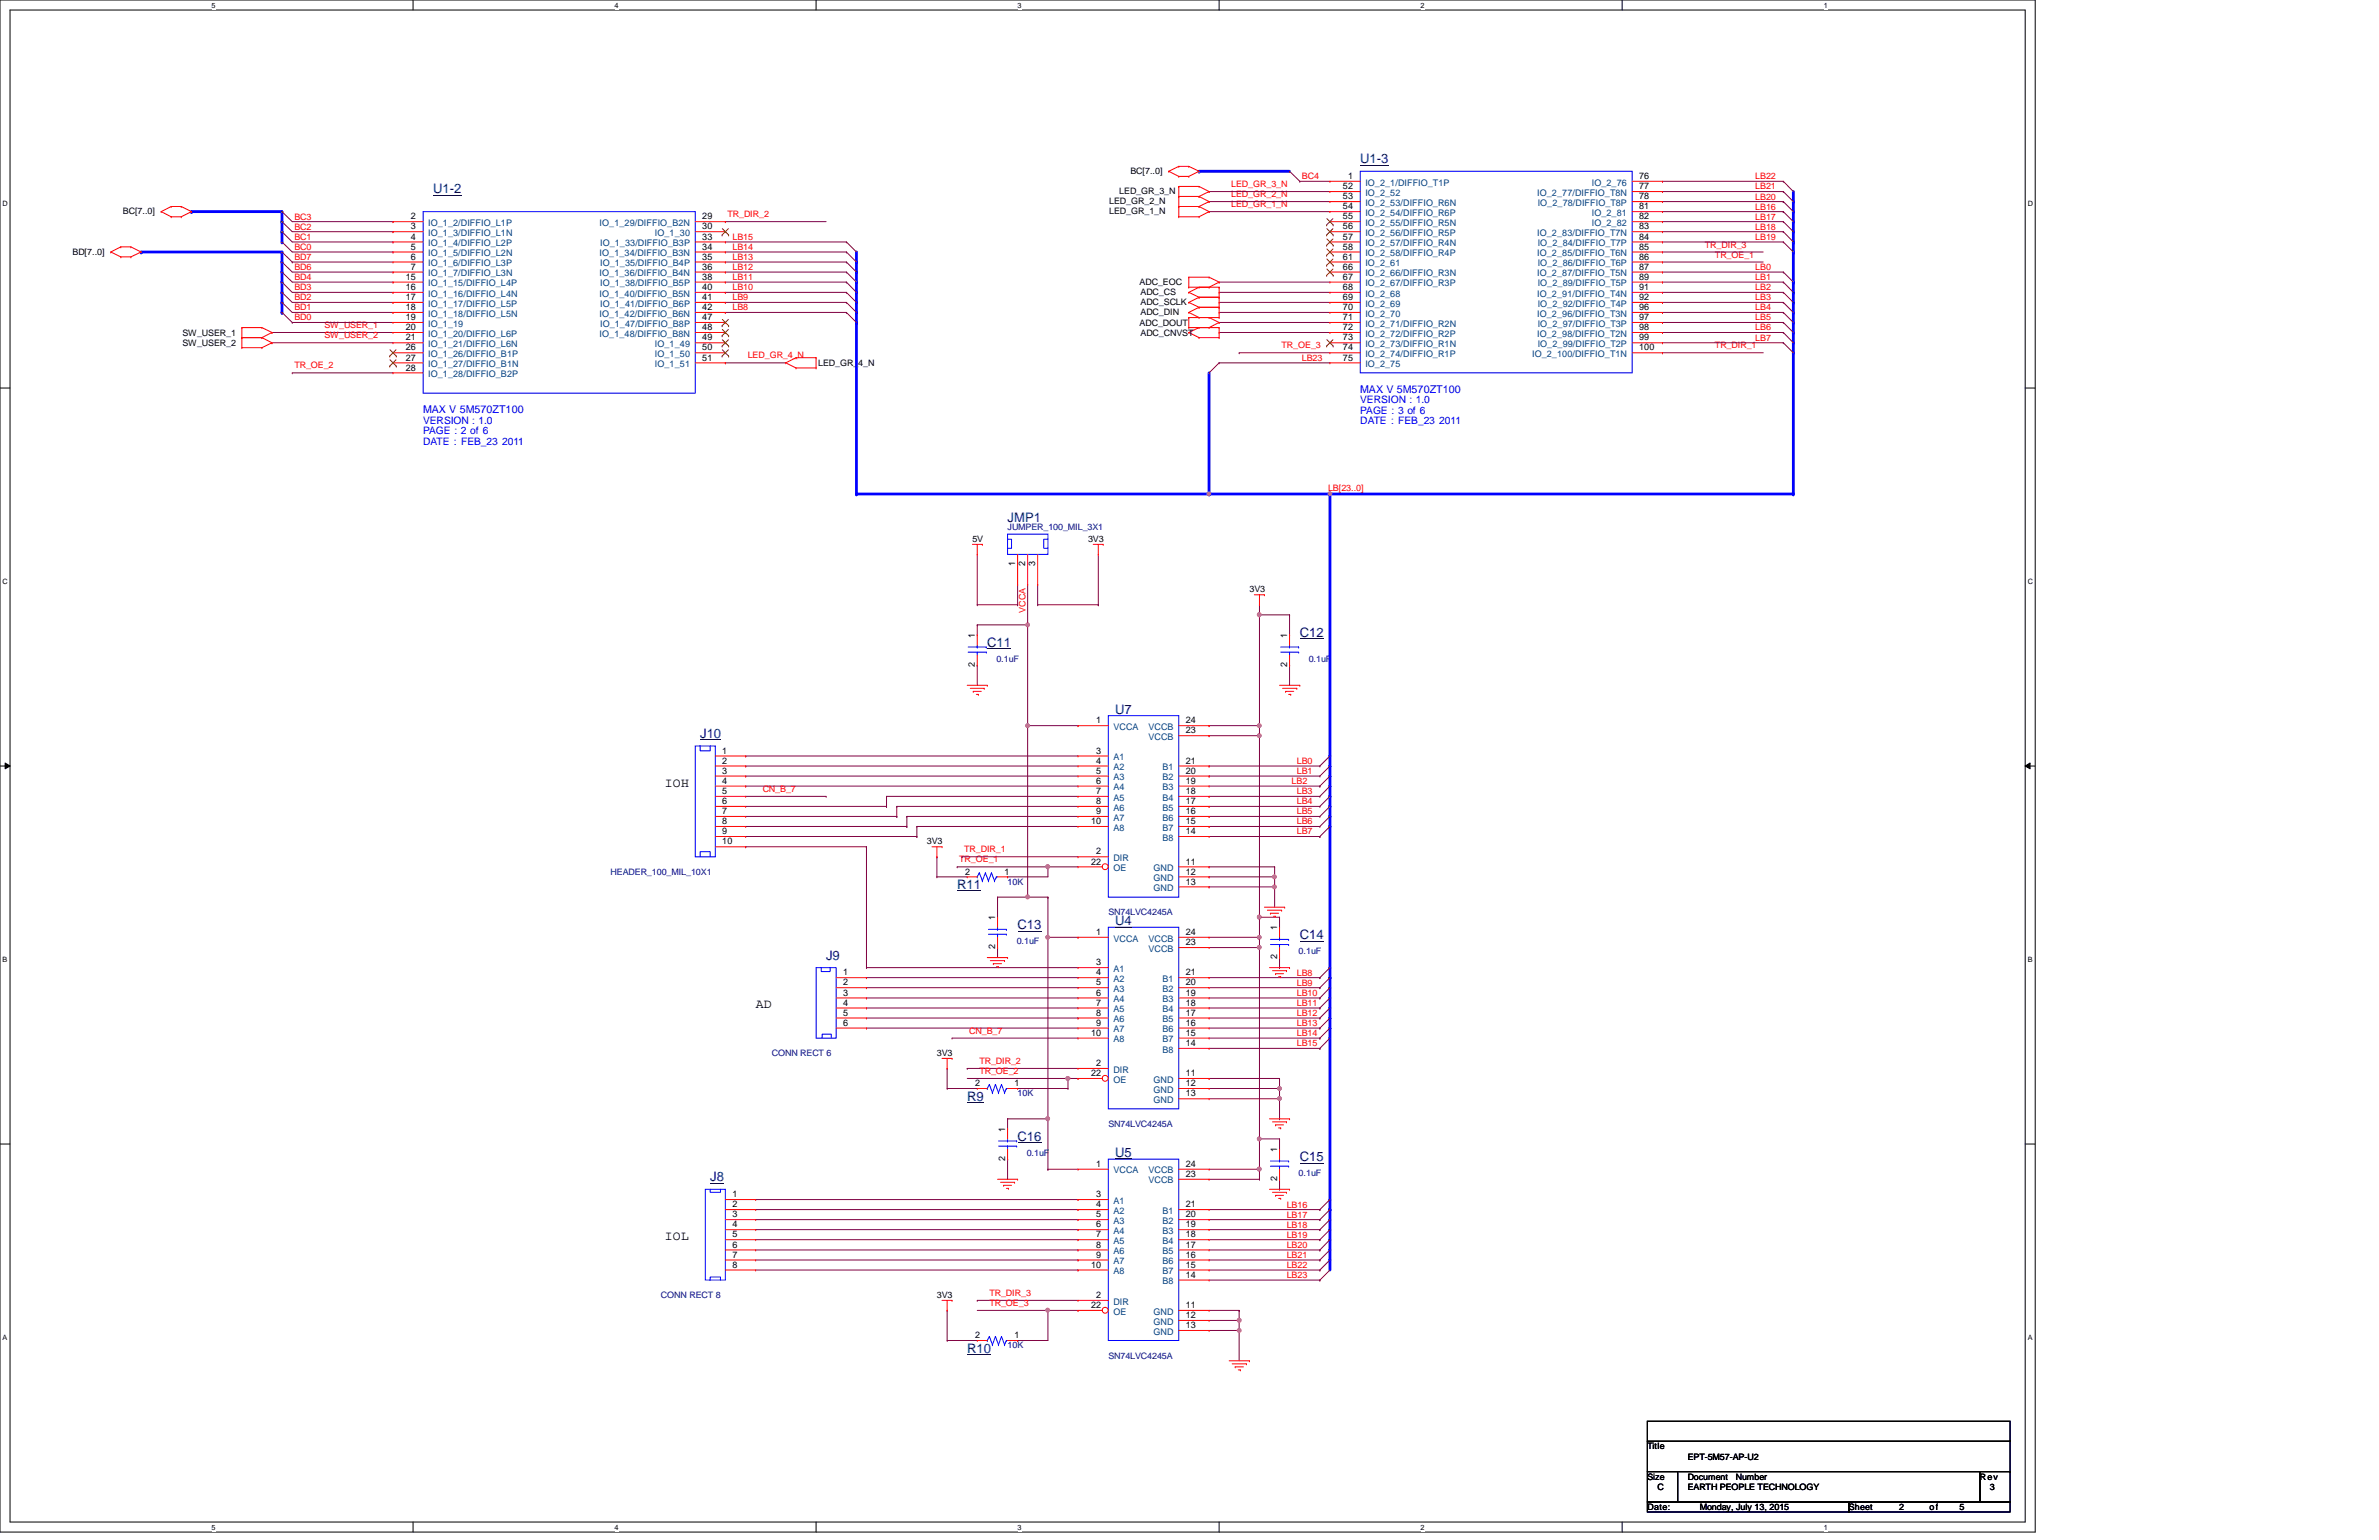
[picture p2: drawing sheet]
<svg xmlns="http://www.w3.org/2000/svg" width="432mm" height="279mm" viewBox="0 0 432 279" stroke-linecap="round" stroke-linejoin="round" font-family="sans-serif">
<defs><g id="words">
<g font-size="2.4" fill="#000080">
<text x="246.9" y="29.6">U1-3</text>
<text x="78.6" y="35.1">U1-2</text>
<text x="182.9" y="94.7">JMP1</text>
<text x="179.2" y="117.4">C11</text>
<text x="235.9" y="115.6">C12</text>
<text x="202.4" y="129.5">U7</text>
<text x="127.1" y="133.9">J10</text>
<text x="173.7" y="161.3">R11</text>
<text x="202.4" y="167.9">U4</text>
<text x="184.7" y="168.6">C13</text>
<text x="235.9" y="170.4">C14</text>
<text x="149.9" y="174.1">J9</text>
<text x="175.6" y="199.7">R9</text>
<text x="184.7" y="207">C16</text>
<text x="202.4" y="209.9">U5</text>
<text x="128.9" y="214.3">J8</text>
<text x="235.9" y="210.7">C15</text>
<text x="175.6" y="245.4">R10</text>
</g>
<g font-size="2.4">
<text x="120.7" y="142.7">IOH</text>
<text x="137.2" y="183">AD</text>
<text x="120.7" y="225">IOL</text>
</g>
<g font-size="1.9" fill="#00f">
<text x="246.9" y="71.2">MAX V 5M570ZT100</text>
<text x="76.8" y="74.9">MAX V 5M570ZT100</text>
<text x="76.8" y="76.9">VERSION : 1.0</text>
<text x="246.9" y="73.2">VERSION : 1.0</text>
<text x="246.9" y="75.1">PAGE : 3 of 6</text>
<text x="246.9" y="77">DATE : FEB_23 2011</text>
<text x="76.8" y="78.8">PAGE : 2 of 6</text>
<text x="76.8" y="80.7">DATE : FEB_23 2011</text>
</g>
<g font-size="1.7">
<text x="243.8" y="34.3">52</text>
<text x="244.7" y="32.5">1</text>
<text x="297.5" y="32.5">76</text>
<text x="297.5" y="34.3">77</text>
<text x="74.6" y="39.8">2</text>
<text x="74.6" y="41.6">3</text>
<text x="127.5" y="39.8">29</text>
<text x="127.5" y="41.6">30</text>
<text x="243.8" y="36.2">53</text>
<text x="243.8" y="38">54</text>
<text x="243.8" y="39.8">55</text>
<text x="243.8" y="41.6">56</text>
<text x="297.5" y="36.2">78</text>
<text x="297.5" y="38">81</text>
<text x="297.5" y="39.8">82</text>
<text x="297.5" y="41.6">83</text>
<text x="74.6" y="43.5">4</text>
<text x="74.6" y="45.3">5</text>
<text x="74.6" y="47.1">6</text>
<text x="127.5" y="43.5">33</text>
<text x="127.5" y="45.3">34</text>
<text x="127.5" y="47.1">35</text>
<text x="243.8" y="43.5">57</text>
<text x="243.8" y="45.3">58</text>
<text x="243.8" y="47.1">61</text>
<text x="297.5" y="43.5">84</text>
<text x="297.5" y="45.3">85</text>
<text x="297.5" y="47.1">86</text>
<text x="73.7" y="50.8">15</text>
<text x="73.7" y="52.6">16</text>
<text x="74.6" y="48.9">7</text>
<text x="127.5" y="48.9">36</text>
<text x="127.5" y="50.8">38</text>
<text x="127.5" y="52.6">40</text>
<text x="243.8" y="48.9">66</text>
<text x="243.8" y="50.8">67</text>
<text x="243.8" y="52.6">68</text>
<text x="297.5" y="48.9">87</text>
<text x="297.5" y="50.8">89</text>
<text x="297.5" y="52.6">91</text>
<text x="73.7" y="54.4">17</text>
<text x="73.7" y="56.3">18</text>
<text x="73.7" y="58.1">19</text>
<text x="73.7" y="59.9">20</text>
<text x="127.5" y="54.4">41</text>
<text x="127.5" y="56.3">42</text>
<text x="127.5" y="58.1">47</text>
<text x="127.5" y="59.9">48</text>
<text x="243.8" y="54.4">69</text>
<text x="243.8" y="56.3">70</text>
<text x="243.8" y="58.1">71</text>
<text x="243.8" y="59.9">72</text>
<text x="297.5" y="54.4">92</text>
<text x="297.5" y="56.3">96</text>
<text x="297.5" y="58.1">97</text>
<text x="297.5" y="59.9">98</text>
<text x="73.7" y="61.8">21</text>
<text x="73.7" y="63.6">26</text>
<text x="73.7" y="65.4">27</text>
<text x="127.5" y="61.8">49</text>
<text x="127.5" y="63.6">50</text>
<text x="127.5" y="65.4">51</text>
<text x="243.8" y="61.8">73</text>
<text x="243.8" y="63.6">74</text>
<text x="243.8" y="65.4">75</text>
<text x="297.5" y="61.8">99</text>
<text x="297.5" y="63.6">100</text>
<text x="73.7" y="67.2">28</text>
<text x="184.3" y="102.7" transform="rotate(-90 184.3 102.7)">1</text>
<text x="186.1" y="102.7" transform="rotate(-90 186.1 102.7)">2</text>
<text x="187.9" y="102.7" transform="rotate(-90 187.9 102.7)">3</text>
<text x="177" y="115.8" transform="rotate(-90 177 115.8)">1</text>
<text x="233.6" y="115.8" transform="rotate(-90 233.6 115.8)">1</text>
<text x="177" y="121" transform="rotate(-90 177 121)">2</text>
<text x="233.6" y="121" transform="rotate(-90 233.6 121)">2</text>
<text x="199" y="131.2">1</text>
<text x="215.2" y="131.2">24</text>
<text x="131.1" y="136.7">1</text>
<text x="199" y="136.7">3</text>
<text x="215.2" y="133.1">23</text>
<text x="131.1" y="138.6">2</text>
<text x="131.1" y="140.4">3</text>
<text x="131.1" y="142.2">4</text>
<text x="199" y="138.6">4</text>
<text x="199" y="140.4">5</text>
<text x="199" y="142.2">6</text>
<text x="215.2" y="138.6">21</text>
<text x="215.2" y="140.4">20</text>
<text x="215.2" y="142.2">19</text>
<text x="131.1" y="144.1">5</text>
<text x="131.1" y="145.9">6</text>
<text x="131.1" y="147.7">7</text>
<text x="131.1" y="149.5">8</text>
<text x="198" y="149.5">10</text>
<text x="199" y="144.1">7</text>
<text x="199" y="145.9">8</text>
<text x="199" y="147.7">9</text>
<text x="215.2" y="144.1">18</text>
<text x="215.2" y="145.9">17</text>
<text x="215.2" y="147.7">16</text>
<text x="215.2" y="149.5">15</text>
<text x="131.1" y="151.3">9</text>
<text x="131.1" y="153.2">10</text>
<text x="199" y="155">2</text>
<text x="215.2" y="151.3">14</text>
<text x="175.2" y="158.7">2</text>
<text x="182.3" y="158.7">1</text>
<text x="198" y="156.8">22</text>
<text x="215.2" y="156.8">11</text>
<text x="215.2" y="158.7">12</text>
<text x="215.2" y="160.5">13</text>
<text x="180.6" y="167" transform="rotate(-90 180.6 167)">1</text>
<text x="180.6" y="172.2" transform="rotate(-90 180.6 172.2)">2</text>
<text x="199" y="169.6">1</text>
<text x="215.2" y="171.5">23</text>
<text x="215.2" y="169.6">24</text>
<text x="231.8" y="168.8" transform="rotate(-90 231.8 168.8)">1</text>
<text x="153" y="177">1</text>
<text x="153" y="178.8">2</text>
<text x="199" y="175.1">3</text>
<text x="199" y="177">4</text>
<text x="199" y="178.8">5</text>
<text x="215.2" y="177">21</text>
<text x="215.2" y="178.8">20</text>
<text x="231.8" y="174.1" transform="rotate(-90 231.8 174.1)">2</text>
<text x="153" y="180.6">3</text>
<text x="153" y="182.5">4</text>
<text x="153" y="184.3">5</text>
<text x="199" y="180.6">6</text>
<text x="199" y="182.5">7</text>
<text x="199" y="184.3">8</text>
<text x="215.2" y="180.6">19</text>
<text x="215.2" y="182.5">18</text>
<text x="215.2" y="184.3">17</text>
<text x="153" y="186.1">6</text>
<text x="198" y="187.9">10</text>
<text x="199" y="186.1">9</text>
<text x="215.2" y="186.1">16</text>
<text x="215.2" y="187.9">15</text>
<text x="215.2" y="189.8">14</text>
<text x="177" y="197.1">2</text>
<text x="184.2" y="197.1">1</text>
<text x="198" y="195.2">22</text>
<text x="199" y="193.4">2</text>
<text x="215.2" y="195.2">11</text>
<text x="215.2" y="197.1">12</text>
<text x="215.2" y="198.9">13</text>
<text x="182.5" y="205.4" transform="rotate(-90 182.5 205.4)">1</text>
<text x="231.8" y="209" transform="rotate(-90 231.8 209)">1</text>
<text x="182.5" y="210.7" transform="rotate(-90 182.5 210.7)">2</text>
<text x="199" y="211.7">1</text>
<text x="215.2" y="213.5">23</text>
<text x="215.2" y="211.7">24</text>
<text x="231.8" y="214.3" transform="rotate(-90 231.8 214.3)">2</text>
<text x="132.9" y="217.2">1</text>
<text x="132.9" y="219">2</text>
<text x="132.9" y="220.9">3</text>
<text x="199" y="217.2">3</text>
<text x="199" y="219">4</text>
<text x="199" y="220.9">5</text>
<text x="215.2" y="219">21</text>
<text x="215.2" y="220.9">20</text>
<text x="132.9" y="222.7">4</text>
<text x="132.9" y="224.5">5</text>
<text x="132.9" y="226.4">6</text>
<text x="199" y="222.7">6</text>
<text x="199" y="224.5">7</text>
<text x="199" y="226.4">8</text>
<text x="215.2" y="222.7">19</text>
<text x="215.2" y="224.5">18</text>
<text x="215.2" y="226.4">17</text>
<text x="132.9" y="228.2">7</text>
<text x="132.9" y="230">8</text>
<text x="198" y="230">10</text>
<text x="199" y="228.2">9</text>
<text x="215.2" y="228.2">16</text>
<text x="215.2" y="230">15</text>
<text x="215.2" y="231.8">14</text>
<text x="198" y="237.3">22</text>
<text x="199" y="235.5">2</text>
<text x="215.2" y="237.3">11</text>
<text x="215.2" y="239.1">12</text>
<text x="177" y="242.8">2</text>
<text x="184.2" y="242.8">1</text>
<text x="215.2" y="241">13</text>
</g>
<g font-size="1.7" fill="#004080">
<text x="247.8" y="33.7">IO_2_1/DIFFIO_T1P</text>
<text x="247.8" y="35.5">IO_2_52</text>
<text x="279" y="35.5">IO_2_77/DIFFIO_T8N</text>
<text x="288.9" y="33.7">IO_2_76</text>
<text x="77.7" y="41">IO_1_2/DIFFIO_L1P</text>
<text x="108.8" y="41">IO_1_29/DIFFIO_B2N</text>
<text x="247.8" y="37.3">IO_2_53/DIFFIO_R6N</text>
<text x="247.8" y="39.2">IO_2_54/DIFFIO_R6P</text>
<text x="247.8" y="41">IO_2_55/DIFFIO_R5N</text>
<text x="279.1" y="37.3">IO_2_78/DIFFIO_T8P</text>
<text x="288.9" y="39.2">IO_2_81</text>
<text x="288.9" y="41">IO_2_82</text>
<text x="77.7" y="42.8">IO_1_3/DIFFIO_L1N</text>
<text x="77.7" y="44.7">IO_1_4/DIFFIO_L2P</text>
<text x="77.7" y="46.5">IO_1_5/DIFFIO_L2N</text>
<text x="108.8" y="46.5">IO_1_34/DIFFIO_B3N</text>
<text x="108.9" y="44.7">IO_1_33/DIFFIO_B3P</text>
<text x="118.9" y="42.8">IO_1_30</text>
<text x="247.8" y="42.8">IO_2_56/DIFFIO_R5P</text>
<text x="247.8" y="44.7">IO_2_57/DIFFIO_R4N</text>
<text x="247.8" y="46.5">IO_2_58/DIFFIO_R4P</text>
<text x="279" y="42.8">IO_2_83/DIFFIO_T7N</text>
<text x="279" y="46.5">IO_2_85/DIFFIO_T6N</text>
<text x="279.1" y="44.7">IO_2_84/DIFFIO_T7P</text>
<text x="77.7" y="48.3">IO_1_6/DIFFIO_L3P</text>
<text x="77.7" y="50.1">IO_1_7/DIFFIO_L3N</text>
<text x="77.7" y="51.9">IO_1_15/DIFFIO_L4P</text>
<text x="77.7" y="53.8">IO_1_16/DIFFIO_L4N</text>
<text x="108.8" y="50.1">IO_1_36/DIFFIO_B4N</text>
<text x="108.8" y="53.8">IO_1_40/DIFFIO_B5N</text>
<text x="108.9" y="48.3">IO_1_35/DIFFIO_B4P</text>
<text x="108.9" y="51.9">IO_1_38/DIFFIO_B5P</text>
<text x="247.8" y="48.3">IO_2_61</text>
<text x="247.8" y="50.1">IO_2_66/DIFFIO_R3N</text>
<text x="247.8" y="51.9">IO_2_67/DIFFIO_R3P</text>
<text x="247.8" y="53.8">IO_2_68</text>
<text x="279" y="50.1">IO_2_87/DIFFIO_T5N</text>
<text x="279" y="53.8">IO_2_91/DIFFIO_T4N</text>
<text x="279.1" y="48.3">IO_2_86/DIFFIO_T6P</text>
<text x="279.1" y="51.9">IO_2_89/DIFFIO_T5P</text>
<text x="77.7" y="55.6">IO_1_17/DIFFIO_L5P</text>
<text x="77.7" y="57.4">IO_1_18/DIFFIO_L5N</text>
<text x="77.7" y="59.3">IO_1_19</text>
<text x="108.8" y="57.4">IO_1_42/DIFFIO_B6N</text>
<text x="108.9" y="55.6">IO_1_41/DIFFIO_B6P</text>
<text x="108.9" y="59.3">IO_1_47/DIFFIO_B8P</text>
<text x="247.8" y="55.6">IO_2_69</text>
<text x="247.8" y="57.4">IO_2_70</text>
<text x="247.8" y="59.3">IO_2_71/DIFFIO_R2N</text>
<text x="279" y="57.4">IO_2_96/DIFFIO_T3N</text>
<text x="279.1" y="55.6">IO_2_92/DIFFIO_T4P</text>
<text x="279.1" y="59.3">IO_2_97/DIFFIO_T3P</text>
<text x="77.7" y="61.1">IO_1_20/DIFFIO_L6P</text>
<text x="77.7" y="62.9">IO_1_21/DIFFIO_L6N</text>
<text x="77.7" y="64.8">IO_1_26/DIFFIO_B1P</text>
<text x="108.8" y="61.1">IO_1_48/DIFFIO_B8N</text>
<text x="118.9" y="62.9">IO_1_49</text>
<text x="118.9" y="64.8">IO_1_50</text>
<text x="247.8" y="61.1">IO_2_72/DIFFIO_R2P</text>
<text x="247.8" y="62.9">IO_2_73/DIFFIO_R1N</text>
<text x="247.8" y="64.8">IO_2_74/DIFFIO_R1P</text>
<text x="278.1" y="64.8">IO_2_100/DIFFIO_T1N</text>
<text x="279" y="61.1">IO_2_98/DIFFIO_T2N</text>
<text x="279.1" y="62.9">IO_2_99/DIFFIO_T2P</text>
<text x="77.7" y="66.6">IO_1_27/DIFFIO_B1N</text>
<text x="77.7" y="68.4">IO_1_28/DIFFIO_B2P</text>
<text x="118.9" y="66.6">IO_1_51</text>
<text x="247.8" y="66.6">IO_2_75</text>
<text x="202.1" y="132.4">VCCA</text>
<text x="202.1" y="137.9">A1</text>
<text x="208.4" y="134.2">VCCB</text>
<text x="208.4" y="132.4">VCCB</text>
<text x="202.1" y="139.7">A2</text>
<text x="202.1" y="141.6">A3</text>
<text x="202.1" y="143.4">A4</text>
<text x="211" y="139.7">B1</text>
<text x="211" y="141.6">B2</text>
<text x="211" y="143.4">B3</text>
<text x="202.1" y="145.2">A5</text>
<text x="202.1" y="147.1">A6</text>
<text x="202.1" y="148.9">A7</text>
<text x="211" y="145.2">B4</text>
<text x="211" y="147.1">B5</text>
<text x="211" y="148.9">B6</text>
<text x="202.1" y="150.7">A8</text>
<text x="211" y="150.7">B7</text>
<text x="211" y="152.5">B8</text>
<text x="202.1" y="158">OE</text>
<text x="202.1" y="156.2">DIR</text>
<text x="209.4" y="158">GND</text>
<text x="209.4" y="159.9">GND</text>
<text x="209.4" y="161.7">GND</text>
<text x="202.1" y="170.8">VCCA</text>
<text x="208.4" y="172.7">VCCB</text>
<text x="208.4" y="170.8">VCCB</text>
<text x="202.1" y="176.3">A1</text>
<text x="202.1" y="178.1">A2</text>
<text x="202.1" y="180">A3</text>
<text x="211" y="178.1">B1</text>
<text x="211" y="180">B2</text>
<text x="202.1" y="181.8">A4</text>
<text x="202.1" y="183.6">A5</text>
<text x="202.1" y="185.5">A6</text>
<text x="211" y="181.8">B3</text>
<text x="211" y="183.6">B4</text>
<text x="211" y="185.5">B5</text>
<text x="202.1" y="187.3">A7</text>
<text x="202.1" y="189.1">A8</text>
<text x="211" y="187.3">B6</text>
<text x="211" y="189.1">B7</text>
<text x="211" y="191">B8</text>
<text x="202.1" y="196.4">OE</text>
<text x="202.1" y="194.6">DIR</text>
<text x="209.4" y="196.4">GND</text>
<text x="209.4" y="198.2">GND</text>
<text x="209.4" y="200.1">GND</text>
<text x="202.1" y="212.9">VCCA</text>
<text x="208.4" y="214.7">VCCB</text>
<text x="208.4" y="212.9">VCCB</text>
<text x="202.1" y="218.4">A1</text>
<text x="202.1" y="220.2">A2</text>
<text x="211" y="220.2">B1</text>
<text x="202.1" y="222">A3</text>
<text x="202.1" y="223.9">A4</text>
<text x="202.1" y="225.7">A5</text>
<text x="202.1" y="227.5">A6</text>
<text x="211" y="222">B2</text>
<text x="211" y="223.9">B3</text>
<text x="211" y="225.7">B4</text>
<text x="211" y="227.5">B5</text>
<text x="202.1" y="229.4">A7</text>
<text x="202.1" y="231.2">A8</text>
<text x="211" y="229.4">B6</text>
<text x="211" y="231.2">B7</text>
<text x="211" y="233">B8</text>
<text x="202.1" y="238.5">OE</text>
<text x="202.1" y="236.7">DIR</text>
<text x="209.4" y="238.5">GND</text>
<text x="209.4" y="240.3">GND</text>
<text x="209.4" y="242.1">GND</text>
</g>
<g font-size="1.6">
<text x="203.2" y="35.3">LED_GR_3_N</text>
<text x="205.2" y="31.6">BC[7..0]</text>
<text x="22.3" y="38.9">BC[7..0]</text>
<text x="201.3" y="38.9">LED_GR_1_N</text>
<text x="201.3" y="37.1">LED_GR_2_N</text>
<text x="13.2" y="46.2">BD[7..0]</text>
<text x="206.8" y="51.7">ADC_EOC</text>
<text x="207" y="53.6">ADC_CS</text>
<text x="206.8" y="59.1">ADC_DOUT</text>
<text x="207" y="55.4">ADC_SCLK</text>
<text x="207" y="57.2">ADC_DIN</text>
<text x="33.1" y="60.9">SW_USER_1</text>
<text x="33.1" y="62.7">SW_USER_2</text>
<text x="207" y="60.9">ADC_CNVST</text>
<text x="148.5" y="66.3">LED_GR_4_N</text>
<text x="176.5" y="98.3">5V</text>
<text x="197.5" y="98.3">3V3</text>
<text x="226.8" y="107.5">3V3</text>
<text x="168.2" y="153.2">3V3</text>
<text x="170.1" y="191.6">3V3</text>
<text x="170.1" y="235.5">3V3</text>
<text x="299" y="262.9">Title</text>
<text x="299" y="268.4">Size</text>
<text x="306.3" y="264.8">EPT-5M57-AP-U2</text>
<text x="306.3" y="268.4">Document</text>
<text x="315" y="268.4">Number</text>
<text x="359.4" y="268.4">Rev</text>
<text x="299" y="273.9">Date:</text>
<text x="300.8" y="270.3">C</text>
<text x="306.3" y="270.3">EARTH PEOPLE TECHNOLOGY</text>
<text x="308.5" y="273.9">Monday, July 13, 2015</text>
<text x="335.6" y="273.9">Sheet</text>
<text x="344.7" y="273.9">2</text>
<text x="350.2" y="273.9">of</text>
<text x="355.7" y="273.9">5</text>
<text x="361.2" y="270.3">3</text>
</g>
<g font-size="1.6" fill="#f00">
<text x="223.5" y="35.8">LED_GR_2_N</text>
<text x="223.5" y="34">LED_GR_3_N</text>
<text x="236.3" y="32.5">BC4</text>
<text x="318.6" y="34.4">LB21</text>
<text x="318.6" y="32.5">LB22</text>
<text x="53.4" y="39.8">BC3</text>
<text x="53.4" y="41.7">BC2</text>
<text x="132" y="39.4">TR_DIR_2</text>
<text x="223.5" y="37.6">LED_GR_1_N</text>
<text x="318.6" y="41.7">LB18</text>
<text x="318.6" y="39.8">LB17</text>
<text x="318.6" y="38">LB16</text>
<text x="318.6" y="36.2">LB20</text>
<text x="53.4" y="47.2">BD7</text>
<text x="53.4" y="43.5">BC1</text>
<text x="53.4" y="45.3">BC0</text>
<text x="133" y="43.5">LB15</text>
<text x="133" y="45.3">LB14</text>
<text x="133" y="47.2">LB13</text>
<text x="309.5" y="44.9">TR_DIR_3</text>
<text x="311.3" y="46.7">TR_OE_1</text>
<text x="318.6" y="43.5">LB19</text>
<text x="53.4" y="52.7">BD3</text>
<text x="53.4" y="50.8">BD4</text>
<text x="53.4" y="49">BD6</text>
<text x="133" y="49">LB12</text>
<text x="133" y="50.8">LB11</text>
<text x="133" y="52.7">LB10</text>
<text x="318.6" y="49">LB0</text>
<text x="318.6" y="50.8">LB1</text>
<text x="318.6" y="52.7">LB2</text>
<text x="53.4" y="56.3">BD1</text>
<text x="53.4" y="54.5">BD2</text>
<text x="53.4" y="58.1">BD0</text>
<text x="58.9" y="59.5">SW_USER_1</text>
<text x="133" y="54.5">LB9</text>
<text x="133" y="56.3">LB8</text>
<text x="318.6" y="54.5">LB3</text>
<text x="318.6" y="56.3">LB4</text>
<text x="318.6" y="58.1">LB5</text>
<text x="318.6" y="59.9">LB6</text>
<text x="58.9" y="61.4">SW_USER_2</text>
<text x="135.7" y="65">LED_GR_4_N</text>
<text x="232.6" y="63.2">TR_OE_3</text>
<text x="236.3" y="65.4">LB23</text>
<text x="311.3" y="63.2">TR_DIR_1</text>
<text x="318.6" y="61.8">LB7</text>
<text x="53.4" y="66.8">TR_OE_2</text>
<text x="241" y="89.1">LB[23..0]</text>
<text x="186.1" y="111.2" transform="rotate(-90 186.1 111.2)">VCCA</text>
<text x="138.4" y="143.7">CN_B_7</text>
<text x="234.4" y="142.2">LB2</text>
<text x="235.4" y="138.6">LB0</text>
<text x="235.4" y="140.4">LB1</text>
<text x="235.4" y="144.1">LB3</text>
<text x="235.4" y="145.9">LB4</text>
<text x="235.4" y="147.7">LB5</text>
<text x="235.4" y="149.6">LB6</text>
<text x="175" y="154.6">TR_DIR_1</text>
<text x="235.4" y="151.4">LB7</text>
<text x="174.1" y="156.5">TR_OE_1</text>
<text x="235.4" y="177">LB8</text>
<text x="235.4" y="178.8">LB9</text>
<text x="235.4" y="180.7">LB10</text>
<text x="235.4" y="182.5">LB11</text>
<text x="235.4" y="184.3">LB12</text>
<text x="175.9" y="187.5">CN_B_7</text>
<text x="235.4" y="186.1">LB13</text>
<text x="235.4" y="188">LB14</text>
<text x="235.4" y="189.8">LB15</text>
<text x="177.8" y="193">TR_DIR_2</text>
<text x="177.8" y="194.9">TR_OE_2</text>
<text x="233.6" y="219.1">LB16</text>
<text x="233.6" y="220.9">LB17</text>
<text x="233.6" y="222.7">LB18</text>
<text x="233.6" y="224.5">LB19</text>
<text x="233.6" y="226.4">LB20</text>
<text x="233.6" y="228.2">LB21</text>
<text x="233.6" y="230">LB22</text>
<text x="233.6" y="231.9">LB23</text>
<text x="179.6" y="235.1">TR_DIR_3</text>
<text x="179.6" y="236.9">TR_OE_3</text>
</g>
<g font-size="1.6" fill="#000080">
<text x="182.9" y="96.2">JUMPER_100_MIL_3X1</text>
<text x="180.8" y="120.1">0.1uF</text>
<text x="237.5" y="120.1">0.1uF</text>
<text x="110.8" y="158.7">HEADER_100_MIL_10X1</text>
<text x="182.9" y="160.5">10K</text>
<text x="201.2" y="166">SN74LVC4245A</text>
<text x="184.5" y="171.3">0.1uF</text>
<text x="235.7" y="173.1">0.1uF</text>
<text x="140.1" y="191.6">CONN RECT 6</text>
<text x="184.7" y="198.9">10K</text>
<text x="186.4" y="209.7">0.1uF</text>
<text x="201.2" y="204.4">SN74LVC4245A</text>
<text x="235.7" y="213.4">0.1uF</text>
<text x="120" y="235.5">CONN RECT 8</text>
<text x="182.9" y="244.6">10K</text>
<text x="201.2" y="246.5">SN74LVC4245A</text>
</g>
<g font-size="1.3">
<text x="38.4" y="1.4">5</text>
<text x="111.5" y="1.4">4</text>
<text x="184.7" y="1.4">3</text>
<text x="257.9" y="1.4">2</text>
<text x="331" y="1.4">1</text>
<text x=".5" y="37.3">D</text>
<text x="368" y="37.3">D</text>
<text x=".5" y="105.9">C</text>
<text x="368" y="105.9">C</text>
<text x=".5" y="174.5">B</text>
<text x="368" y="174.5">B</text>
<text x=".5" y="243">A</text>
<text x="368" y="243">A</text>
<text x="38.4" y="277.5">5</text>
<text x="111.5" y="277.5">4</text>
<text x="184.7" y="277.5">3</text>
<text x="257.9" y="277.5">2</text>
<text x="331" y="277.5">1</text>
</g>
</g></defs>
<path d="M0 0h369.4v278h-369.4zM1.8 1.8h365.8v274.3h-365.8z" fill="none" stroke="#000" stroke-width=".18"/>
<g fill="#fff">
<path d="M38.4 .2h.7v1.5h-.7z"/>
<path d="M38.4 276.4h.7v1.4h-.7z"/>
</g>
<path d="M75 0v1.8M75 276.1v1.9" fill="none" stroke="#000" stroke-width=".18"/>
<g fill="#fff">
<path d="M111.5 .2h.8v1.5h-.8z"/>
<path d="M111.5 276.4h.8v1.4h-.8z"/>
</g>
<path d="M148.1 0v1.8M148.1 276.1v1.9" fill="none" stroke="#000" stroke-width=".18"/>
<g fill="#fff">
<path d="M184.7 .2h.7v1.5h-.7z"/>
<path d="M184.7 276.4h.7v1.4h-.7z"/>
</g>
<path d="M221.3 0v1.8M221.3 276.1v1.9" fill="none" stroke="#000" stroke-width=".18"/>
<g fill="#fff">
<path d="M257.9 .2h.7v1.5h-.7z"/>
<path d="M257.9 276.4h.7v1.4h-.7z"/>
</g>
<path d="M294.4 0v1.8M294.4 276.1v1.9" fill="none" stroke="#000" stroke-width=".18"/>
<g fill="#fff">
<path d="M331 .2h.7v1.5h-.7z"/>
<path d="M331 276.4h.7v1.4h-.7z"/>
<path d="M.5 36.1h.9v1.5h-.9z"/>
<path d="M368 36.1h1v1.5h-1z"/>
<path d="M.5 104.7h.9v1.5h-.9z"/>
<path d="M368 104.7h1v1.5h-1z"/>
</g>
<path d="M0 70.4h1.8M367.6 70.4h1.8" fill="none" stroke="#000" stroke-width=".18"/>
<g fill="#fff">
<path d="M.5 173.3h.8v1.5h-.8z"/>
<path d="M368 173.3h.9v1.5h-.9z"/>
</g>
<path d="M0 139h1.8M.9 138.4l.9 .6-.9 .5zM367.6 139l.9-.6v1.1zM367.6 139h1.8" fill="none" stroke="#000" stroke-width=".18"/>
<path d="M.9 138.4l.9 .6-.9 .5zM367.6 139l.9-.6v1.1z" fill="#000"/>
<g fill="#fff">
<path d="M.5 241.9h.8v1.4h-.8z"/>
<path d="M368 241.9h.9v1.4h-.9z"/>
</g>
<path d="M0 207.6h1.8M367.6 207.6h1.8" fill="none" stroke="#000" stroke-width=".18"/>
<g fill="none" stroke="#800040" stroke-width=".18">
<path d="M219.5 38.4h.1M219.5 36.6h.1M219.5 38.4h21.9M219.5 36.6h21.9M131.7 40.2h.1M131.7 40.2h18.2M301.8 47.5h.1M301.8 47.5h18.2M49.4 60.3h.1M49.4 60.3h21.9M53 67.6h.1M53 67.6h18.3"/>
<path d="M131.7 65.8h.1M131.7 65.8h10.9M301.8 64h.1M301.8 64h18.2M219.5 139h.1M219.5 139h20.1M228.6 133.5v32.9M135.3 149.9h29.3M135.3 148.1h27.5M135.3 146.3h25.6M160.9 146.3h.1M162.8 148.1h.1"/>
<path d="M164.6 149.9h.1M170.1 155.4h.1M170.1 155.4v3.7M219.5 140.8h.1M219.5 144.5h.1M219.5 146.3h.1M219.5 140.8h20.1M219.5 142.6h20.1M219.5 144.5h20.1M219.5 146.3h20.1M239.6 142.6h.1M228.6 166.4h.1"/>
<path d="M157.3 184.7h38.4M175.6 193.8h.1M175.6 193.8h20.1M195.7 184.7h.1"/>
</g>
<circle cx="228.6" cy="133.5" r=".34" fill="#f0f"/>
<circle cx="228.6" cy="133.5" r=".34" fill="none" stroke="#f0f" stroke-width=".18"/>
<circle cx="228.5" cy="166.4" r=".35" fill="#f0f"/>
<circle cx="228.5" cy="166.4" r=".35" fill="none" stroke="#f0f" stroke-width=".18"/>
<g fill="none" stroke="#800040" stroke-width=".18">
<path d="M219.5 148.1h.1M219.5 149.9h.1M219.5 157.3h.1M219.5 159.1h.1M219.5 148.1h20.1M219.5 149.9h20.1M219.5 151.8h20.1M219.5 157.3h11.9M219.5 159.1h11.9M239.6 151.8h.1M219.5 160.9h.1M219.5 160.9h11.9"/>
<path d="M231.4 160.9h.1M231.4 160.9v3.7M177.4 235.9h.1M177.4 235.9h18.3"/>
</g>
<circle cx="231.3" cy="160.9" r=".34" fill="#f0f"/>
<circle cx="231.3" cy="160.9" r=".34" fill="none" stroke="#f0f" stroke-width=".18"/>
<path d="M228.6 111.5h.1M228.6 111.5v22h-9.1M219.5 133.5h.1M219.5 131.7h.1M219.5 131.7h9.1M228.6 131.7h.1" fill="none" stroke="#800040" stroke-width=".18"/>
<circle cx="228.6" cy="131.7" r=".34" fill="#f0f"/>
<circle cx="228.6" cy="131.7" r=".34" fill="none" stroke="#f0f" stroke-width=".18"/>
<path d="M234.1 120.7h.1M234.1 120.7v3.6" fill="none" stroke="#800040" stroke-width=".18"/>
<path d="M241.4 228.6v1.8" fill="none" stroke="#00f" stroke-width=".51"/>
<circle cx="241.4" cy="228.6" r=".25" fill="#00f"/>
<path d="M241.4 89.6v47.6" fill="none" stroke="#00f" stroke-width=".51"/>
<circle cx="241.4" cy="137.2" r=".25" fill="#00f"/>
<path d="M241.4 177.4v1.8" fill="none" stroke="#00f" stroke-width=".51"/>
<circle cx="241.4" cy="177.4" r=".25" fill="#00f"/>
<path d="M241.4 181.1v1.8" fill="none" stroke="#00f" stroke-width=".51"/>
<circle cx="241.4" cy="181.1" r=".25" fill="#00f"/>
<path d="M241.4 179.2v1.9" fill="none" stroke="#00f" stroke-width=".51"/>
<circle cx="241.4" cy="179.2" r=".25" fill="#00f"/>
<path d="M241.4 182.9v1.8" fill="none" stroke="#00f" stroke-width=".51"/>
<circle cx="241.4" cy="182.9" r=".25" fill="#00f"/>
<path d="M241.4 184.7v1.8" fill="none" stroke="#00f" stroke-width=".51"/>
<circle cx="241.4" cy="184.7" r=".25" fill="#00f"/>
<path d="M241.4 186.5v1.8" fill="none" stroke="#00f" stroke-width=".51"/>
<circle cx="241.4" cy="186.5" r=".25" fill="#00f"/>
<path d="M241.4 188.3v29.3" fill="none" stroke="#00f" stroke-width=".51"/>
<circle cx="241.4" cy="217.6" r=".25" fill="#00f"/>
<path d="M241.4 224.9v1.9" fill="none" stroke="#00f" stroke-width=".51"/>
<circle cx="241.4" cy="224.9" r=".25" fill="#00f"/>
<path d="M241.4 219.5v1.8" fill="none" stroke="#00f" stroke-width=".51"/>
<circle cx="241.4" cy="219.5" r=".25" fill="#00f"/>
<path d="M241.4 223.1v1.8" fill="none" stroke="#00f" stroke-width=".51"/>
<circle cx="241.4" cy="223.1" r=".25" fill="#00f"/>
<path d="M241.4 221.3v1.8" fill="none" stroke="#00f" stroke-width=".51"/>
<circle cx="241.4" cy="221.3" r=".25" fill="#00f"/>
<path d="M241.4 226.8v1.8" fill="none" stroke="#00f" stroke-width=".51"/>
<circle cx="241.4" cy="226.8" r=".25" fill="#00f"/>
<path d="M135.3 139h.1M135.3 139h60.4M219.5 237.7h5.4M219.5 239.6h5.4M224.9 237.7h.1M224.9 239.6h.1M219.5 241.4h5.4M224.9 241.4h.1M224.9 241.4v5.5" fill="none" stroke="#800040" stroke-width=".18"/>
<circle cx="224.9" cy="241.4" r=".34" fill="#f0f"/>
<circle cx="224.9" cy="241.4" r=".34" fill="none" stroke="#f0f" stroke-width=".18"/>
<path d="M228.6 111.5h.1M228.6 111.5h5.5M234.1 111.5h.1M234.1 111.5v3.7M135.3 137.2h.1M135.3 137.2h60.4M219.5 214h9.1M219.5 212.1h9.1M228.6 214h.1M228.6 212.1h.1" fill="none" stroke="#800040" stroke-width=".18"/>
<circle cx="228.5" cy="111.5" r=".35" fill="#f0f"/>
<circle cx="228.5" cy="111.5" r=".35" fill="none" stroke="#f0f" stroke-width=".18"/>
<g fill="none" stroke="#800040" stroke-width=".18">
<path d="M228.6 109.7h.1M228.6 109.7v1.8M135.3 140.8h.1M135.3 142.6h.1M135.3 140.8h60.4M135.3 142.6h60.4M135.3 151.8h31.1M160.9 144.5h.1M160.9 144.5h34.8M162.8 146.3h.1M162.8 146.3h32.9M164.6 148.1h.1"/>
<path d="M164.6 148.1h31.1M166.4 149.9h.1M166.4 151.8h.1M166.4 149.9h29.3M157.3 177.4h.1M157.3 179.2h.1M157.3 177.4h38.4M157.3 179.2h38.4M219.5 177.4h20.1M219.5 179.2h20.1M239.6 177.4h.1M239.6 179.2h.1"/>
<path d="M157.3 181.1h.1M157.3 182.9h.1M157.3 186.5h.1M157.3 181.1h38.4M157.3 182.9h38.4M157.3 186.5h38.4M172.8 188.3h.1M172.8 188.3h22.9M219.5 181.1h20.1M219.5 182.9h20.1M219.5 186.5h20.1M219.5 188.3h20.1"/>
<path d="M219.5 184.7h20.1M219.5 190.2h20.1M239.6 181.1h.1M239.6 182.9h.1M239.6 184.7h.1M239.6 186.5h.1M239.6 188.3h.1M239.6 190.2h.1M137.2 217.6h58.5M137.2 219.5h58.5M195.7 217.6h.1M195.7 219.5h.1"/>
<path d="M137.2 221.3h58.5M137.2 223.1h58.5M137.2 224.9h58.5M137.2 226.8h58.5M137.2 228.6h58.5M137.2 230.4h58.5M171.9 237.7h.1M171.9 237.7v5.5M190.2 237.7h.1M190.2 237.7v5.5h-5.5M195.7 221.3h.1M195.7 223.1h.1"/>
<path d="M195.7 224.9h.1M195.7 226.8h.1M195.7 228.6h.1M195.7 230.4h.1M224.9 237.7h.1M224.9 239.6h.1M224.9 237.7v3.7M171.9 243.2h.1M171.9 243.2h5.5M184.7 243.2h.1"/>
</g>
<circle cx="224.9" cy="239.5" r=".35" fill="#f0f"/>
<circle cx="224.9" cy="239.5" r=".35" fill="none" stroke="#f0f" stroke-width=".18"/>
<path d="M231.4 159.1h.1M231.4 157.3h.1M231.4 157.3v3.6" fill="none" stroke="#800040" stroke-width=".18"/>
<circle cx="231.3" cy="159.1" r=".34" fill="#f0f"/>
<circle cx="231.3" cy="159.1" r=".34" fill="none" stroke="#f0f" stroke-width=".18"/>
<path d="M173.7 157.3h.1M173.7 157.3h16.5M182.9 159.1h.1M182.9 159.1h7.3M171.9 197.5h.1M171.9 193.8h.1M171.9 197.5h5.5M171.9 193.8v3.7M182.9 210.3h.1M182.9 210.3v3.7" fill="none" stroke="#800040" stroke-width=".18"/>
<circle cx="190.1" cy="157.2" r=".35" fill="#f0f"/>
<circle cx="190.1" cy="157.2" r=".35" fill="none" stroke="#f0f" stroke-width=".18"/>
<g fill="none" stroke="#800040" stroke-width=".18">
<path d="M170.1 159.1h.1M170.1 159.1h5.5M174.6 155.4h.1M174.6 155.4h21.1M181.1 171.9h.1M181.1 171.9v1.8M219.5 219.5h20.1M239.6 219.5h.1M219.5 221.3h20.1M219.5 223.1h20.1M219.5 224.9h20.1M219.5 226.8h20.1"/>
<path d="M219.5 228.6h20.1M219.5 230.4h20.1M219.5 232.2h20.1M239.6 221.3h.1M239.6 223.1h.1M239.6 224.9h.1M239.6 226.8h.1M239.6 228.6h.1M239.6 230.4h.1M239.6 232.2h.1"/>
</g>
<path d="M155.4 89.6h64.1" fill="none" stroke="#00f" stroke-width=".51"/>
<circle cx="219.5" cy="89.6" r=".25" fill="#00f"/>
<circle cx="219.4" cy="89.6" r=".34" fill="#f0f"/>
<circle cx="219.4" cy="89.6" r=".34" fill="none" stroke="#f0f" stroke-width=".18"/>
<path d="M135.3 144.5h14.6M149.9 144.5h.1M160.9 146.3h.1M160.9 144.5v1.8M162.8 148.1h.1M162.8 146.3v1.8M164.6 149.9h.1M164.6 148.1v1.8M166.4 151.8h.1M166.4 149.9v1.9M190.2 157.3h.1M190.2 157.3h5.5" fill="none" stroke="#800040" stroke-width=".18"/>
<path d="M241.4 149.9v25.7" fill="none" stroke="#00f" stroke-width=".51"/>
<circle cx="241.4" cy="175.6" r=".25" fill="#00f"/>
<path d="M241.4 148.1v1.8" fill="none" stroke="#00f" stroke-width=".51"/>
<circle cx="241.4" cy="149.9" r=".25" fill="#00f"/>
<path d="M241.4 146.3v1.8" fill="none" stroke="#00f" stroke-width=".51"/>
<circle cx="241.4" cy="148.1" r=".25" fill="#00f"/>
<path d="M241.4 144.5v1.8" fill="none" stroke="#00f" stroke-width=".51"/>
<circle cx="241.4" cy="146.3" r=".25" fill="#00f"/>
<path d="M241.4 142.6v1.9" fill="none" stroke="#00f" stroke-width=".51"/>
<circle cx="241.4" cy="144.5" r=".25" fill="#00f"/>
<path d="M241.4 140.8v1.8" fill="none" stroke="#00f" stroke-width=".51"/>
<circle cx="241.4" cy="142.6" r=".25" fill="#00f"/>
<path d="M241.4 139v1.8" fill="none" stroke="#00f" stroke-width=".51"/>
<circle cx="241.4" cy="140.8" r=".25" fill="#00f"/>
<path d="M241.4 137.2v1.8" fill="none" stroke="#00f" stroke-width=".51"/>
<circle cx="241.4" cy="139" r=".25" fill="#00f"/>
<path d="M241.4 217.6v1.9" fill="none" stroke="#00f" stroke-width=".51"/>
<circle cx="241.4" cy="219.5" r=".25" fill="#00f"/>
<path d="M241.4 175.6v1.8" fill="none" stroke="#00f" stroke-width=".51"/>
<circle cx="241.4" cy="177.4" r=".25" fill="#00f"/>
<path d="M219.5 197.5h12.7M219.5 199.3h12.7M232.2 197.5h.1M232.2 199.3h.1M232.2 195.7v3.6" fill="none" stroke="#800040" stroke-width=".18"/>
<circle cx="232.2" cy="197.5" r=".34" fill="#f0f"/>
<circle cx="232.2" cy="197.5" r=".34" fill="none" stroke="#f0f" stroke-width=".18"/>
<path d="M219.5 195.7h.1M219.5 195.7h12.7M228.6 206.6h.1M228.6 212.1h.1M228.6 206.6h3.6M228.6 206.6v5.5M232.2 206.6h.1M232.2 206.6v1.9" fill="none" stroke="#800040" stroke-width=".18"/>
<circle cx="228.6" cy="206.6" r=".34" fill="#f0f"/>
<circle cx="228.6" cy="206.6" r=".34" fill="none" stroke="#f0f" stroke-width=".18"/>
<circle cx="228.5" cy="212.1" r=".35" fill="#f0f"/>
<circle cx="228.5" cy="212.1" r=".35" fill="none" stroke="#f0f" stroke-width=".18"/>
<path d="M228.6 166.4h.1M228.6 170.1h.1M228.6 166.4v3.7M228.6 166.4h3.6M232.2 166.4h.1M232.2 166.4v1.8M228.6 212.1h.1M228.6 212.1v1.9M232.2 215.8h.1M232.2 214v1.8" fill="none" stroke="#800040" stroke-width=".18"/>
<circle cx="228.6" cy="170" r=".34" fill="#f0f"/>
<circle cx="228.6" cy="170" r=".34" fill="none" stroke="#f0f" stroke-width=".18"/>
<path d="M232.2 175.6h.1M232.2 173.7v1.9M175.6 195.7h18.2M193.8 195.7h.1" fill="none" stroke="#800040" stroke-width=".18"/>
<circle cx="193.8" cy="195.7" r=".36" fill="#f0f"/>
<circle cx="193.8" cy="195.7" r=".36" fill="none" stroke="#f0f" stroke-width=".18"/>
<path d="M177.4 113.4h.1M177.4 113.4v1.8M177.4 113.4h9.1M186.5 113.4h.1M181.1 162.8h.1M181.1 162.8h5.4M181.1 162.8v3.6M190.2 162.8h.1M190.2 162.8v7.3h5.5M195.7 170.1h.1" fill="none" stroke="#800040" stroke-width=".18"/>
<circle cx="186.5" cy="113.4" r=".34" fill="#f0f"/>
<circle cx="186.5" cy="113.4" r=".34" fill="none" stroke="#f0f" stroke-width=".18"/>
<path d="M186.5 113.4v49.4M186.5 131.7h.1M186.5 131.7h9.2M195.7 131.7h.1M186.5 162.8h.1" fill="none" stroke="#800040" stroke-width=".18"/>
<circle cx="186.5" cy="131.7" r=".34" fill="#f0f"/>
<circle cx="186.5" cy="131.7" r=".34" fill="none" stroke="#f0f" stroke-width=".18"/>
<circle cx="186.5" cy="162.7" r=".34" fill="#f0f"/>
<circle cx="186.5" cy="162.7" r=".34" fill="none" stroke="#f0f" stroke-width=".18"/>
<path d="M186.5 162.8h3.7M190.2 162.8h.1M190.2 170.1v32.9M190.2 203h.1" fill="none" stroke="#800040" stroke-width=".18"/>
<circle cx="190.2" cy="170" r=".34" fill="#f0f"/>
<circle cx="190.2" cy="170" r=".34" fill="none" stroke="#f0f" stroke-width=".18"/>
<path d="M232.2 199.3v3.7M232.2 203h.1" fill="none" stroke="#800040" stroke-width=".18"/>
<circle cx="232.2" cy="199.3" r=".34" fill="#f0f"/>
<circle cx="232.2" cy="199.3" r=".34" fill="none" stroke="#f0f" stroke-width=".18"/>
<path d="M135.3 153.6h.1M135.3 153.6h22M157.3 175.6h.1M157.3 175.6h38.4M219.5 170.1h9.1M219.5 171.9h9.1M228.6 170.1h.1M228.6 171.9h.1M228.6 170.1v36.5M228.6 206.6h.1" fill="none" stroke="#800040" stroke-width=".18"/>
<circle cx="228.6" cy="171.9" r=".34" fill="#f0f"/>
<circle cx="228.6" cy="171.9" r=".34" fill="none" stroke="#f0f" stroke-width=".18"/>
<path d="M25.6 45.7h25.6" fill="none" stroke="#00f" stroke-width=".51"/>
<circle cx="25.6" cy="45.7" r=".25" fill="#00f"/>
<path d="M182.9 203h.1M182.9 203v1.8M182.9 203h7.3M190.2 212.1h.1M190.2 212.1h5.5" fill="none" stroke="#800040" stroke-width=".18"/>
<circle cx="190.1" cy="203" r=".35" fill="#f0f"/>
<circle cx="190.1" cy="203" r=".35" fill="none" stroke="#f0f" stroke-width=".18"/>
<g fill="none" stroke="#800040" stroke-width=".18">
<path d="M177.4 120.7h.1M177.4 120.7v3.6M157.3 153.6h.1M157.3 153.6v22M190.2 157.3h.1M190.2 157.3v1.8M184.7 197.5h9.1M193.8 197.5h.1M193.8 195.7h.1M193.8 195.7v1.8M193.8 195.7h1.9M195.7 195.7h.1"/>
<path d="M190.2 212.1h.1M190.2 203v9.1M177.4 237.7h12.8M190.2 237.7h.1"/>
</g>
<circle cx="190.2" cy="237.7" r=".34" fill="#f0f"/>
<circle cx="190.2" cy="237.7" r=".34" fill="none" stroke="#f0f" stroke-width=".18"/>
<path d="M190.2 237.7h5.5M195.7 237.7h.1" fill="none" stroke="#800040" stroke-width=".18"/>
<path d="M241.4 89.6h84.1" fill="none" stroke="#00f" stroke-width=".51"/>
<circle cx="325.5" cy="89.6" r=".25" fill="#00f"/>
<circle cx="241.4" cy="89.6" r=".34" fill="#f0f"/>
<circle cx="241.4" cy="89.6" r=".34" fill="none" stroke="#f0f" stroke-width=".18"/>
<g fill="none" stroke="#800040" stroke-width=".18">
<path d="M219.5 34.8h.1M219.5 34.8h21.9M53 47.5h.1M53 56.7h18.3M53 54.9h18.3M53 53h18.3M53 51.2h18.3M53 49.4h18.3M53 47.5h18.3M53 40.2h18.3M53 42h18.3M53 43.9h18.3"/>
<path d="M53 45.7h18.3M71.3 56.7h.1M71.3 54.9h.1M71.3 53h.1M71.3 51.2h.1M71.3 49.4h.1M71.3 40.2h.1M71.3 42h.1M71.3 43.9h.1M71.3 45.7h.1M177.4 109.7h.1M177.4 100.6v9.1"/>
<path d="M177.4 109.7h7.3M184.7 109.7h.1M184.7 106v3.7M186.5 113.4h.1M186.5 106v7.4M188.3 109.7h.1M188.3 109.7h11M188.3 106v3.7M199.3 109.7h.1M199.3 100.6v9.1"/>
</g>
<path d="M51.2 38.4v1.8" fill="none" stroke="#00f" stroke-width=".51"/>
<circle cx="51.2" cy="40.2" r=".25" fill="#00f"/>
<path d="M51.2 40.2v1.8" fill="none" stroke="#00f" stroke-width=".51"/>
<circle cx="51.2" cy="42" r=".25" fill="#00f"/>
<path d="M51.2 42v1.9" fill="none" stroke="#00f" stroke-width=".51"/>
<circle cx="51.2" cy="43.9" r=".25" fill="#00f"/>
<path d="M34.8 38.4h16.4" fill="none" stroke="#00f" stroke-width=".51"/>
<circle cx="34.8" cy="38.4" r=".25" fill="#00f"/>
<g fill="none" stroke="#800040" stroke-width=".18">
<path d="M131.7 43.9h.1M131.7 45.7h.1M131.7 47.5h.1M131.7 49.4h.1M131.7 51.2h.1M131.7 53h.1M131.7 54.9h.1M131.7 56.7h.1M131.7 43.9h21.9M131.7 45.7h21.9M131.7 47.5h21.9M131.7 49.4h21.9"/>
<path d="M131.7 51.2h21.9M131.7 53h21.9M131.7 54.9h21.9M131.7 56.7h21.9"/>
</g>
<path d="M155.4 45.7v1.8" fill="none" stroke="#00f" stroke-width=".51"/>
<circle cx="155.4" cy="47.5" r=".25" fill="#00f"/>
<path d="M155.4 47.5v1.9" fill="none" stroke="#00f" stroke-width=".51"/>
<circle cx="155.4" cy="49.4" r=".25" fill="#00f"/>
<path d="M155.4 49.4v1.8" fill="none" stroke="#00f" stroke-width=".51"/>
<circle cx="155.4" cy="51.2" r=".25" fill="#00f"/>
<path d="M155.4 51.2v1.8" fill="none" stroke="#00f" stroke-width=".51"/>
<circle cx="155.4" cy="53" r=".25" fill="#00f"/>
<path d="M155.4 53v1.9" fill="none" stroke="#00f" stroke-width=".51"/>
<circle cx="155.4" cy="54.9" r=".25" fill="#00f"/>
<path d="M155.4 54.9v1.8" fill="none" stroke="#00f" stroke-width=".51"/>
<circle cx="155.4" cy="56.7" r=".25" fill="#00f"/>
<path d="M155.4 56.7v1.8" fill="none" stroke="#00f" stroke-width=".51"/>
<circle cx="155.4" cy="58.5" r=".25" fill="#00f"/>
<path d="M155.4 58.5v31.1" fill="none" stroke="#00f" stroke-width=".51"/>
<circle cx="155.4" cy="89.6" r=".25" fill="#00f"/>
<path d="M325.5 51.2v1.8" fill="none" stroke="#00f" stroke-width=".51"/>
<circle cx="325.5" cy="51.2" r=".25" fill="#00f"/>
<path d="M325.5 53v1.9" fill="none" stroke="#00f" stroke-width=".51"/>
<circle cx="325.5" cy="53" r=".25" fill="#00f"/>
<path d="M325.5 54.9v1.8" fill="none" stroke="#00f" stroke-width=".51"/>
<circle cx="325.5" cy="54.9" r=".25" fill="#00f"/>
<path d="M325.5 56.7v1.8" fill="none" stroke="#00f" stroke-width=".51"/>
<circle cx="325.5" cy="56.7" r=".25" fill="#00f"/>
<path d="M325.5 58.5v1.8" fill="none" stroke="#00f" stroke-width=".51"/>
<circle cx="325.5" cy="58.5" r=".25" fill="#00f"/>
<path d="M325.5 60.3v1.9" fill="none" stroke="#00f" stroke-width=".51"/>
<circle cx="325.5" cy="60.3" r=".25" fill="#00f"/>
<path d="M325.5 62.2v1.8" fill="none" stroke="#00f" stroke-width=".51"/>
<circle cx="325.5" cy="62.2" r=".25" fill="#00f"/>
<path d="M325.5 64v25.6" fill="none" stroke="#00f" stroke-width=".51"/>
<circle cx="325.5" cy="64" r=".25" fill="#00f"/>
<g fill="none" stroke="#800040" stroke-width=".18">
<path d="M301.8 45.7h.1M301.8 49.4h.1M301.8 51.2h.1M301.8 53h.1M301.8 54.9h.1M301.8 56.7h.1M301.8 58.5h.1M301.8 45.7h18.2M301.8 49.4h21.9M301.8 51.2h21.9M301.8 53h21.9M301.8 54.9h21.9"/>
<path d="M301.8 56.7h21.9M301.8 58.5h21.9M221.3 65.8h.1M221.3 65.8h20.1M224.9 64h.1M224.9 64h16.5M301.8 60.3h.1M301.8 62.2h.1M301.8 60.3h21.9M301.8 62.2h21.9"/>
</g>
<path d="M219.5 67.6v22" fill="none" stroke="#00f" stroke-width=".51"/>
<circle cx="219.5" cy="89.6" r=".25" fill="#00f"/>
<path d="M219.5 89.6h21.9" fill="none" stroke="#00f" stroke-width=".51"/>
<circle cx="241.4" cy="89.6" r=".25" fill="#00f"/>
<path d="M301.8 34.8h.1M301.8 32.9h.1M301.8 34.8h21.9M301.8 32.9h21.9M301.8 42h.1M301.8 43.9h.1M301.8 40.2h.1M301.8 42h21.9M301.8 43.9h21.9M301.8 40.2h21.9M49.4 62.2h.1M49.4 62.2h21.9" fill="none" stroke="#800040" stroke-width=".18"/>
<path d="M325.5 45.7v5.5" fill="none" stroke="#00f" stroke-width=".51"/>
<circle cx="325.5" cy="51.2" r=".25" fill="#00f"/>
<path d="M325.5 43.9v1.8" fill="none" stroke="#00f" stroke-width=".51"/>
<circle cx="325.5" cy="45.7" r=".25" fill="#00f"/>
<path d="M325.5 42v1.9" fill="none" stroke="#00f" stroke-width=".51"/>
<circle cx="325.5" cy="43.9" r=".25" fill="#00f"/>
<path d="M325.5 40.2v1.8" fill="none" stroke="#00f" stroke-width=".51"/>
<circle cx="325.5" cy="42" r=".25" fill="#00f"/>
<path d="M301.8 38.4h21.9M301.8 36.6h21.9M323.7 38.4h.1M323.7 36.6h.1" fill="none" stroke="#800040" stroke-width=".18"/>
<path d="M325.5 38.4v1.8" fill="none" stroke="#00f" stroke-width=".51"/>
<circle cx="325.5" cy="40.2" r=".25" fill="#00f"/>
<path d="M325.5 36.6v1.8" fill="none" stroke="#00f" stroke-width=".51"/>
<circle cx="325.5" cy="38.4" r=".25" fill="#00f"/>
<path d="M325.5 34.8v1.8" fill="none" stroke="#00f" stroke-width=".51"/>
<circle cx="325.5" cy="36.6" r=".25" fill="#00f"/>
<path d="M221.3 51.2h.1M221.3 53h.1M221.3 54.9h.1M221.3 56.7h.1M221.3 58.5h.1M221.3 51.2h20.1M221.3 53h20.1M221.3 54.9h20.1M221.3 56.7h20.1M221.3 58.5h20.1M221.3 60.3h.1M221.3 60.3h20.1" fill="none" stroke="#800040" stroke-width=".18"/>
<path d="M51.2 54.9v1.8" fill="none" stroke="#00f" stroke-width=".51"/>
<circle cx="51.2" cy="56.7" r=".25" fill="#00f"/>
<path d="M53 58.5h.1M53 58.5h18.3" fill="none" stroke="#800040" stroke-width=".18"/>
<path d="M51.2 53v1.9" fill="none" stroke="#00f" stroke-width=".51"/>
<circle cx="51.2" cy="54.9" r=".25" fill="#00f"/>
<path d="M51.2 51.2v1.8" fill="none" stroke="#00f" stroke-width=".51"/>
<circle cx="51.2" cy="53" r=".25" fill="#00f"/>
<path d="M51.2 49.4v1.8" fill="none" stroke="#00f" stroke-width=".51"/>
<circle cx="51.2" cy="51.2" r=".25" fill="#00f"/>
<path d="M51.2 47.5v1.9" fill="none" stroke="#00f" stroke-width=".51"/>
<circle cx="51.2" cy="49.4" r=".25" fill="#00f"/>
<path d="M51.2 45.7v1.8" fill="none" stroke="#00f" stroke-width=".51"/>
<circle cx="51.2" cy="47.5" r=".25" fill="#00f"/>
<path d="M217.6 31.1h16.5" fill="none" stroke="#00f" stroke-width=".51"/>
<circle cx="217.6" cy="31.1" r=".25" fill="#00f"/>
<g fill="none" stroke="#800040" stroke-width=".18">
<path d="M51.2 38.4h.1M51.2 38.4l1.8 1.8M234.1 31.1h.1M234.1 31.1l1.8 1.8M235.9 32.9h.1M235.9 32.9h5.5M323.7 34.8h.1M323.7 32.9h.1M323.7 38.4h.1M323.7 36.6h.1M323.7 34.8l1.8 1.8M323.7 32.9l1.8 1.9"/>
<path d="M323.7 38.4l1.8 1.8M323.7 36.6l1.8 1.8M51.2 54.9h.1M51.2 53h.1M51.2 51.2h.1M51.2 49.4h.1M51.2 47.5h.1M51.2 45.7h.1M51.2 40.2h.1M51.2 42h.1M51.2 43.9h.1M51.2 56.7h.1"/>
<path d="M51.2 54.9l1.8 1.8M51.2 53l1.8 1.9M51.2 51.2l1.8 1.8M51.2 49.4l1.8 1.8M51.2 47.5l1.8 1.9M51.2 45.7l1.8 1.8M51.2 40.2l1.8 1.8M51.2 42l1.8 1.9M51.2 43.9l1.8 1.8M51.2 56.7l1.8 1.8M153.6 43.9h.1M153.6 45.7h.1"/>
<path d="M153.6 47.5h.1M153.6 49.4h.1M153.6 51.2h.1M153.6 53h.1M153.6 54.9h.1M153.6 56.7h.1M153.6 43.9l1.8 1.8M153.6 45.7l1.8 1.8M153.6 47.5l1.8 1.9M153.6 49.4l1.8 1.8M153.6 51.2l1.8 1.8M153.6 53l1.8 1.9"/>
<path d="M153.6 54.9l1.8 1.8M153.6 56.7l1.8 1.8M323.7 40.2h.1M323.7 42h.1M323.7 43.9h.1M323.7 49.4h.1M323.7 51.2h.1M323.7 53h.1M323.7 54.9h.1M323.7 56.7h.1M323.7 58.5h.1M323.7 40.2l1.8 1.8"/>
<path d="M323.7 42l1.8 1.9M323.7 43.9l1.8 1.8M323.7 49.4l1.8 1.8M323.7 51.2l1.8 1.8M323.7 53l1.8 1.9M323.7 54.9l1.8 1.8M323.7 56.7l1.8 1.8M323.7 58.5l1.8 1.8M219.5 67.6h.1M221.3 65.8l-1.8 1.8M323.7 60.3h.1M323.7 62.2h.1"/>
<path d="M323.7 60.3l1.8 1.9M323.7 62.2l1.8 1.8M239.6 139h.1M241.4 137.2l-1.8 1.8M241.4 139l-1.8 1.8M239.6 140.8h.1M239.6 142.6h.1M239.6 144.5h.1M239.6 146.3h.1M239.6 148.1h.1M239.6 149.9h.1M239.6 151.8h.1"/>
<path d="M241.4 140.8l-1.8 1.8M241.4 142.6l-1.8 1.9M241.4 144.5l-1.8 1.8M241.4 146.3l-1.8 1.8M241.4 148.1l-1.8 1.8M241.4 149.9l-1.8 1.9M239.6 177.4h.1M239.6 179.2h.1M241.4 175.6l-1.8 1.8M241.4 177.4l-1.8 1.8M241.4 179.2l-1.8 1.9M239.6 181.1h.1"/>
<path d="M239.6 182.9h.1M239.6 184.7h.1M239.6 186.5h.1M239.6 188.3h.1M239.6 190.2h.1M241.4 181.1l-1.8 1.8M241.4 182.9l-1.8 1.8M241.4 184.7l-1.8 1.8M241.4 186.5l-1.8 1.8M241.4 188.3l-1.8 1.9M239.6 219.5h.1M241.4 217.6l-1.8 1.9"/>
<path d="M241.4 219.5l-1.8 1.8M239.6 221.3h.1M239.6 223.1h.1M239.6 224.9h.1M239.6 226.8h.1M239.6 228.6h.1M239.6 230.4h.1M239.6 232.2h.1M241.4 221.3l-1.8 1.8M241.4 223.1l-1.8 1.8M241.4 224.9l-1.8 1.9M241.4 226.8l-1.8 1.8"/>
<path d="M241.4 228.6l-1.8 1.8M241.4 230.4l-1.8 1.8"/>
</g>
<g fill="none" stroke="#f00" stroke-width=".18">
<path d="M29.3 38.4h.1M29.3 38.4l1.8 .9M31.1 37.5h.1M31.1 39.3h.1M31.1 37.5h1.8M31.1 39.3h1.8M31.1 37.5l-1.8 .9M32.9 37.5h.1M32.9 39.3h.1M32.9 37.5l1.9 .9M34.8 38.4h.1M34.8 38.4l-1.9 .9"/>
<path d="M212.1 31.1h.1M212.1 31.1l1.9 .9M214 39.3h.1M214 37.5h.1M214 35.6h.1M214 33.8h.1M214 30.2h.1M214 32h.1M214 37.5h3.6M214 39.3h3.6M214 33.8v5.5M214 35.6h3.6"/>
<path d="M214 33.8h3.6M214 30.2l-1.9 .9M214 30.2h1.8M214 32h1.8M215.8 30.2h.1M215.8 32h.1M215.8 30.2l1.8 .9M217.6 37.5h.1M217.6 39.3h.1M217.6 35.6h.1M217.6 33.8h.1M217.6 31.1h.1"/>
<path d="M217.6 37.5l1.9 .9M217.6 35.6l1.9 1M217.6 33.8l1.9 1M217.6 31.1l-1.8 .9M219.5 38.4h.1M219.5 36.6h.1M219.5 34.8h.1M219.5 38.4l-1.9 .9M219.5 36.6l-1.9 .9M219.5 34.8l-1.9 .8M20.1 45.7h.1M20.1 45.7l1.8 .9"/>
<path d="M21.9 44.8h.1M21.9 46.6h.1M21.9 44.8l-1.8 .9M21.9 44.8h1.8M21.9 46.6h1.8M23.7 44.8h.1M23.7 46.6h.1M23.7 44.8l1.9 .9M25.6 45.7h.1M25.6 45.7l-1.9 .9M43.9 59.4h.1M43.9 59.4h3.6"/>
<path d="M43.9 59.4v3.7M47.5 59.4h.1M47.5 59.4l1.9 .9M215.8 52.1h.1M215.8 50.3h.1M215.8 53h.1M215.8 54.9h.1M215.8 56.7h.1M215.8 59.4h.1M215.8 57.6h.1M215.8 59.4h5.5M215.8 50.3h3.7"/>
<path d="M215.8 52.1h5.5M215.8 50.3v1.8M215.8 57.6v1.8M215.8 53l1.8 .9M215.8 54.9l1.8 .9M215.8 57.6h5.5M215.8 56.7l1.8 .9M217.6 52.1h.1M217.6 53.9h.1M217.6 55.8h.1M217.6 57.6h.1M217.6 59.4h.1"/>
<path d="M217.6 52.1l-1.8 .9M217.6 53.9h3.7M217.6 53.9l-1.8 1M217.6 55.8h3.7M217.6 55.8l-1.8 .9M217.6 59.4l-1.8 .9M219.5 50.3h.1M219.5 52.1h.1M219.5 57.6h.1M219.5 59.4h.1M219.5 50.3l1.8 .9M219.5 57.6l1.8 .9"/>
<path d="M221.3 51.2h.1M221.3 52.1h.1M221.3 53.9h.1M221.3 55.8h.1M221.3 57.6h.1M221.3 58.5h.1M221.3 59.4h.1M221.3 51.2l-1.8 .9M221.3 52.1v5.5M221.3 59.4v1.9M221.3 58.5l-1.8 .9M43.9 61.3h.1"/>
<path d="M43.9 63.1h.1M43.9 61.3h3.6M43.9 63.1h3.6M47.5 61.3h.1M47.5 63.1h.1M47.5 61.3l1.9 .9M49.4 60.3h.1M49.4 62.2h.1M49.4 60.3l-1.9 1M49.4 62.2l-1.9 .9M142.6 65.8h.1M142.6 65.8l1.9 1"/>
<path d="M144.5 64.9h.1M144.5 66.8h.1M144.5 64.9l-1.9 .9M144.5 64.9h3.6M144.5 66.8h3.6M148.1 64.9h.1M148.1 66.8h.1M148.1 64.9v1.9M215.8 60.3h.1M215.8 60.3l1.8 1M217.6 61.3h.1M217.6 61.3h3.7"/>
<path d="M221.3 61.3h.1M176.5 98.8h1.8M177.4 98.8v1.8M178.3 98.8h.1M198.4 98.8h1.8M199.3 98.8v1.8M200.2 98.8h.1M177.4 100.6h.1M199.3 100.6h.1M227.7 107.9h1.8M228.6 109.7h.1M228.6 107.9v1.8"/>
<path d="M229.5 107.9h.1M234.1 115.2h.1M234.1 115.2v1.9M234.1 118.9v1.8M175.6 124.3h3.6M176.1 124.9h2.5M176.7 125.4h.1M176.7 125.4h1.4M177.2 126h.4M177.6 126h.1M178.6 124.9h.1M179.2 124.3h.1"/>
<path d="M195.7 131.7h.1M195.7 131.7h5.5M214 133.5h5.5M214 131.7h5.5M219.5 133.5h.1M219.5 131.7h.1M232.2 124.3h3.7M232.8 124.9h2.6M233.3 125.4h.1M233.3 125.4h1.5M233.9 126h.4M234.1 120.7h.1"/>
<path d="M234.3 126h.1M235.4 124.9h.1M235.9 124.3h.1M169.2 153.6h1.8M170.1 155.4h.1M170.1 153.6v1.8M171 153.6h.1M179.2 173.7h3.7M179.7 174.3h2.6M180.3 174.8h.1M180.3 174.8h1.5M180.8 175.4h.4"/>
<path d="M181.2 175.4h.1M182.3 174.3h.1M182.9 173.7h.1M229.5 164.6h3.7M230 165.1h2.6M230.4 175.6h3.7M230.6 165.7h.1M230.6 165.7h1.5M231 176.1h2.5M231.1 166.2h.4M231.5 166.2h.1M231.5 176.7h.1"/>
<path d="M231.5 176.7h1.5M232.1 177.2h.4M232.5 177.2h.1M232.6 165.1h.1M233.2 164.6h.1M233.5 176.1h.1M234.1 175.6h.1M171 192h1.8M171.9 193.8h.1M171.9 192v1.8M172.8 192h.1M177.4 197.5h.1"/>
<path d="M177.4 197.5h1.8M182.9 197.5h1.8M184.7 197.5h.1M181.1 214h3.6M181.6 214.5h2.5M182.2 215.1h.1M182.2 215.1h1.4M182.7 215.6h.3M183 215.6h.1M184.1 214.5h.1M184.7 214h.1M230.4 215.8h3.7"/>
<path d="M230.4 203h3.7M231 216.3h2.5M231 203.5h2.5M231.5 216.9h.1M231.5 204.1h.1M231.5 216.9h1.5M231.5 204.1h1.5M232.1 217.4h.4M232.1 204.6h.4M232.2 208.5h.1M232.2 214h.1M232.2 208.5v1.8"/>
<path d="M232.2 212.1v1.9M232.5 217.4h.1M232.5 204.6h.1M233.5 216.3h.1M233.5 203.5h.1M234.1 215.8h.1M234.1 203h.1M171 235.9h1.8M171.9 237.7h.1M171.9 235.9v1.8M172.8 235.9h.1M223.1 246.9h3.7"/>
<path d="M223.6 247.4h2.6M224.2 248h.1M224.2 248h1.5M224.7 248.5h.4M225.1 248.5h.1M226.2 247.4h.1M226.8 246.9h.1"/>
</g>
<path d="M299 257.9h65.8v3.6h-65.8zM299 261.5h65.8v5.5h-65.8zM299 267h5.5v5.5h-5.5zM299 272.5h36.6v1.8h-36.6zM304.5 267h54.9v5.5h-54.9zM335.6 272.5h29.2v1.8h-29.2zM359.4 267h5.4v5.5h-5.4z" fill="none" stroke="#000" stroke-width=".18"/>
<g fill="none" stroke="#00f" stroke-width=".18">
<path d="M232.5 118.3h3.2M232.5 117.4h3.2M234.1 117.4h.1M234.1 118.3h.1M234.1 117.1v.3M234.1 118.3v.6M235.7 118.3h.1M235.7 117.4h.1M201.2 129.8h12.8v33h-12.8zM179.2 197.5h.1M179.6 196.8h.1M179.6 196.8l.5 1.4"/>
<path d="M179.6 196.8l-.4 .7M180.1 198.2h.1M180.7 196.8h.1M180.7 196.8l.5 1.4M180.7 196.8l-.6 1.4M181.2 198.2h.1M181.8 196.8h.1M181.8 196.8l.5 1.4M181.8 196.8l-.6 1.4M182.3 198.2h.1M182.7 197.5h.1M182.7 197.5l-.4 .7"/>
<path d="M182.7 197.5h.2M230.6 211.6h3.3M230.6 210.7h3.3M232.2 210.7h.1M232.2 211.6h.1M232.2 210.3v.4M232.2 211.6v.5M233.9 211.6h.1M233.9 210.7h.1"/>
</g>
<path d="M235.9 115.9h4.3M175.6 200h3M235.9 211h4.3" fill="none" stroke="#000080" stroke-width=".18"/>
<circle cx="200.6" cy="157.2" r=".54" fill="#fff"/>
<g fill="none" stroke="#f00" stroke-width=".18">
<path d="M184.7 106h.1M184.7 100.6v5.4M186.5 106h.1M186.5 100.6v5.4M188.3 106h.1M188.3 100.6v5.4M129.8 139h5.5M129.8 137.2h5.5M135.3 137.2h.1M135.3 139h.1M195.7 137.2h.1M195.7 139h.1"/>
<path d="M195.7 139h5.5M195.7 137.2h5.5M214 139h5.5M219.5 139h.1M129.8 140.8h5.5M129.8 142.6h5.5M129.8 144.5h5.5M129.8 146.3h5.5M129.8 148.1h5.5M129.8 149.9h5.5M129.8 151.8h5.5M129.8 153.6h5.5"/>
<path d="M135.3 140.8h.1M135.3 142.6h.1M135.3 144.5h.1M135.3 146.3h.1M135.3 148.1h.1M135.3 149.9h.1M135.3 151.8h.1M135.3 153.6h.1M175.6 159.1h.1M175.6 159.1h1.8M181.1 159.1h1.8M182.9 159.1h.1"/>
<path d="M195.7 157.3h.1M195.7 155.4h.1M195.7 140.8h.1M195.7 142.6h.1M195.7 144.5h.1M195.7 146.3h.1M195.7 148.1h.1M195.7 149.9h.1M195.7 157.3h4.4M195.7 155.4h5.5M195.7 140.8h5.5M195.7 142.6h5.5"/>
<path d="M195.7 144.5h5.5M195.7 146.3h5.5M195.7 148.1h5.5M195.7 149.9h5.5M214 157.3h5.5M214 140.8h5.5M214 142.6h5.5M214 144.5h5.5M214 146.3h5.5M214 148.1h5.5M214 149.9h5.5M214 151.8h5.5"/>
<path d="M214 159.1h5.5M219.5 140.8h.1M219.5 142.6h.1M219.5 144.5h.1M219.5 146.3h.1M219.5 148.1h.1M219.5 149.9h.1M219.5 151.8h.1M219.5 157.3h.1M219.5 159.1h.1M151.8 177.4h5.5M151.8 179.2h5.5"/>
<path d="M157.3 177.4h.1M157.3 179.2h.1M195.7 170.1h.1M195.7 170.1h5.5M214 160.9h5.5M214 171.9h5.5M214 170.1h5.5M219.5 160.9h.1M219.5 171.9h.1M219.5 170.1h.1M232.2 168.2h.1M232.2 173.7h.1"/>
<path d="M232.2 168.2v1.9M232.2 171.9v1.8M151.8 181.1h5.5M151.8 182.9h5.5M151.8 184.7h5.5M151.8 186.5h5.5M157.3 181.1h.1M157.3 182.9h.1M157.3 184.7h.1M157.3 186.5h.1M177.4 243.2h.1M177.4 243.2h1.8"/>
<path d="M182.9 243.2h1.8M184.7 243.2h.1"/>
<circle cx="200.6" cy="157.2" r=".54"/>
</g>
<g fill="none" stroke="#00f" stroke-width=".18">
<path d="M182.9 96.9h7.3v3.7h-7.3zM182.9 97.8h.7v1.7h-.7M190.2 97.8h-.8v1.7h.8M126.2 135.3h3.6v20.1h-3.6zM127.1 135.3v.9h1.8v-.9M127.1 155.4v-.9h1.8v.9M177.4 159.1h.1M177.8 158.4h.1M177.8 158.4l.5 1.4M177.8 158.4l-.4 .7M178.3 159.8h.1M178.9 158.4h.1"/>
<path d="M178.9 158.4l.5 1.4M178.9 158.4l-.6 1.4M179.4 159.8h.1M180 158.4h.1M180 158.4l.5 1.4M180 158.4l-.6 1.4M180.5 159.8h.1M180.8 159.1h.1M180.8 159.1l-.3 .7M180.8 159.1h.3M148.1 175.6h3.7v12.7h-3.7zM149.1 175.6v.7h1.6v-.7"/>
<path d="M201.2 168.2h12.8v33h-12.8zM230.6 171.4h3.3M230.6 170.4h3.3M232.2 170.4h.1M232.2 171.4h.1M232.2 170.1v.3M232.2 171.4v.5M233.9 171.4h.1M233.9 170.4h.1M149.2 188.3v-.7h1.7v.7M179.2 243.2h.1M179.6 242.5h.1"/>
<path d="M179.6 242.5l.5 1.5M179.6 242.5l-.4 .7M180.1 244h.1M180.7 242.5h.1M180.7 242.5l.5 1.5M180.7 242.5l-.6 1.5M181.2 244h.1M181.8 242.5h.1M181.8 242.5l.5 1.5M181.8 242.5l-.6 1.5M182.3 244h.1M182.7 243.2h.1"/>
<path d="M182.7 243.2l-.4 .8M182.7 243.2h.2"/>
</g>
<path d="M127.1 134.2h3.8M173.7 161.6h4.4M202.4 168.2h3M235.9 170.8h4.3M175.6 245.7h4.3" fill="none" stroke="#000080" stroke-width=".18"/>
<circle cx="200.6" cy="195.6" r=".54" fill="#fff"/>
<g fill="none" stroke="#f00" stroke-width=".18">
<path d="M241.4 32.9h.1M241.4 34.8h.1M241.4 36.6h.1M241.4 38.4h.1M241.4 32.9h5.5M241.4 34.8h5.5M241.4 36.6h5.5M241.4 38.4h5.5M296.2 32.9h5.6M296.2 34.8h5.6M296.2 36.6h5.6M296.2 38.4h5.6"/>
<path d="M301.8 32.9h.1M301.8 34.8h.1M301.8 36.6h.1M301.8 38.4h.1M241.4 40.2h.1M241.4 42h.1M241.4 43.9h.1M241.4 45.7h.1M241.4 47.5h.1M241.4 49.4h.1M241.4 51.2h.1M241.4 53h.1"/>
<path d="M241.4 54.9h.1M241.4 56.7h.1M241.4 58.5h.1M241.4 40.2h5.5M241.4 42h5.5M241.4 43.9h5.5M241.4 45.7h5.5M241.4 47.5h5.5M241.4 49.4h5.5M241.4 51.2h5.5M241.4 53h5.5M241.4 54.9h5.5"/>
<path d="M241.4 56.7h5.5M241.4 58.5h5.5M296.2 40.2h5.6M296.2 42h5.6M296.2 43.9h5.6M296.2 45.7h5.6M296.2 47.5h5.6M296.2 49.4h5.6M296.2 51.2h5.6M296.2 53h5.6M296.2 54.9h5.6M296.2 56.7h5.6"/>
<path d="M296.2 58.5h5.6M301.8 40.2h.1M301.8 42h.1M301.8 43.9h.1M301.8 45.7h.1M301.8 47.5h.1M301.8 49.4h.1M301.8 51.2h.1M301.8 53h.1M301.8 54.9h.1M301.8 56.7h.1M301.8 58.5h.1"/>
<path d="M241.4 60.3h.1M241.4 62.2h.1M241.4 64h.1M241.4 65.8h.1M241.4 60.3h5.5M241.4 62.2h5.5M241.4 64h5.5M241.4 65.8h5.5M296.2 60.3h5.6M296.2 62.2h5.6M296.2 64h5.6M301.8 60.3h.1"/>
<path d="M301.8 62.2h.1M301.8 64h.1M177.4 115.2h.1M177.4 115.2v1.9M177.4 118.9v1.8M177.4 120.7h.1M181.1 166.4h.1M181.1 171.9h.1M181.1 166.4v1.8M181.1 170.1v1.8M195.7 175.6h.1M195.7 177.4h.1"/>
<path d="M195.7 179.2h.1M195.7 177.4h5.5M195.7 179.2h5.5M195.7 175.6h5.5M214 177.4h5.5M214 179.2h5.5M219.5 177.4h.1M219.5 179.2h.1M195.7 195.7h.1M195.7 193.8h.1M195.7 181.1h.1M195.7 182.9h.1"/>
<path d="M195.7 184.7h.1M195.7 186.5h.1M195.7 188.3h.1M195.7 195.7h4.4M195.7 193.8h5.5M195.7 181.1h5.5M195.7 182.9h5.5M195.7 184.7h5.5M195.7 186.5h5.5M195.7 188.3h5.5M214 195.7h5.5M214 181.1h5.5"/>
<path d="M214 182.9h5.5M214 184.7h5.5M214 186.5h5.5M214 188.3h5.5M214 190.2h5.5M214 197.5h5.5M214 199.3h5.5M219.5 181.1h.1M219.5 182.9h.1M219.5 184.7h.1M219.5 186.5h.1M219.5 188.3h.1"/>
<path d="M219.5 190.2h.1M219.5 195.7h.1M219.5 197.5h.1M219.5 199.3h.1M131.7 217.6h5.5M131.7 219.5h5.5M137.2 217.6h.1M137.2 219.5h.1M195.7 212.1h.1M195.7 212.1h5.5M214 214h5.5M214 212.1h5.5"/>
<path d="M219.5 214h.1M219.5 212.1h.1M131.7 221.3h5.5M131.7 223.1h5.5M131.7 224.9h5.5M131.7 226.8h5.5M131.7 228.6h5.5M131.7 230.4h5.5M137.2 221.3h.1M137.2 223.1h.1M137.2 224.9h.1M137.2 226.8h.1"/>
<path d="M137.2 228.6h.1M137.2 230.4h.1"/>
<circle cx="200.6" cy="195.6" r=".54"/>
</g>
<g fill="none" stroke="#00f" stroke-width=".18">
<path d="M246.9 31.1h49.3v36.5h-49.3zM175.7 118.3h3.3M175.7 117.4h3.3M177.4 117.4h.1M177.4 118.3h.1M177.4 117.1v.3M177.4 118.3v.6M179 118.3h.1M179 117.4h.1M179.4 169.5h3.3M179.4 168.6h3.3M181.1 168.6h.1"/>
<path d="M181.1 169.5h.1M181.1 168.2v.4M181.1 169.5v.6M182.7 169.5h.1M182.7 168.6h.1M128 215.8h3.7v16.4h-3.7zM128.9 215.8v.5h1.9v-.5M201.2 210.3h12.8v32.9h-12.8zM128.9 232.2v-.5h1.9v.5"/>
</g>
<path d="M246.9 30h5.1M179.2 117.7h4.3M184.7 169h4.3M128.9 214.7h2.5M202.4 210.3h3" fill="none" stroke="#000080" stroke-width=".18"/>
<g fill="none" stroke="#804000" stroke-width=".18">
<path d="M240.8 39.7l1.2 1.1M241.9 39.7l-1.1 1.1M240.8 40.8h.1M240.8 42.6h.1M240.8 44.5h.1M240.8 46.3h.1M240.8 48.1h.1M240.8 50h.1M240.8 41.5l1.2 1.1M240.8 43.3l1.2 1.2M240.8 45.2l1.2 1.1M240.8 47l1.2 1.1"/>
<path d="M240.8 48.8l1.2 1.2M241.9 41.5l-1.1 1.1M241.9 43.3l-1.1 1.2M241.9 45.2l-1.1 1.1M241.9 47l-1.1 1.1M241.9 48.8l-1.1 1.2M242 40.8h.1M242 42.6h.1M242 44.5h.1M242 46.3h.1M242 48.1h.1M242 50h.1"/>
<path d="M240.8 62.8h.1M240.8 61.6l1.2 1.2M241.9 61.6l-1.1 1.2M242 62.8h.1"/>
</g>
<circle cx="200.6" cy="237.7" r=".54" fill="#fff"/>
<g fill="none" stroke="#f00" stroke-width=".18">
<path d="M71.3 40.2h.1M71.3 42h.1M71.3 43.9h.1M71.3 45.7h.1M71.3 47.5h.1M71.3 49.4h.1M71.3 51.2h.1M71.3 53h.1M71.3 54.9h.1M71.3 56.7h.1M71.3 58.5h.1M71.3 40.2h5.5"/>
<path d="M71.3 42h5.5M71.3 43.9h5.5M71.3 45.7h5.5M71.3 47.5h5.5M71.3 49.4h5.5M71.3 51.2h5.5M71.3 53h5.5M71.3 54.9h5.5M71.3 56.7h5.5M71.3 58.5h5.5M126.2 40.2h5.5M126.2 42h5.5"/>
<path d="M126.2 43.9h5.5M126.2 45.7h5.5M126.2 47.5h5.5M126.2 49.4h5.5M126.2 51.2h5.5M126.2 53h5.5M126.2 54.9h5.5M126.2 56.7h5.5M126.2 58.5h5.5M131.7 40.2h.1M131.7 42h.1M131.7 43.9h.1"/>
<path d="M131.7 45.7h.1M131.7 47.5h.1M131.7 49.4h.1M131.7 51.2h.1M131.7 53h.1M131.7 54.9h.1M131.7 56.7h.1M131.7 58.5h.1M71.3 60.3h.1M71.3 62.2h.1M71.3 64h.1M71.3 65.8h.1"/>
<path d="M71.3 67.6h.1M71.3 60.3h5.5M71.3 62.2h5.5M71.3 64h5.5M71.3 65.8h5.5M71.3 67.6h5.5M126.2 60.3h5.5M126.2 62.2h5.5M126.2 64h5.5M126.2 65.8h5.5M131.7 60.3h.1M131.7 62.2h.1"/>
<path d="M131.7 64h.1M131.7 65.8h.1M182.9 204.8h.1M182.9 210.3h.1M182.9 204.8v1.8M182.9 208.5v1.8M195.7 217.6h.1M195.7 219.5h.1M195.7 219.5h5.5M195.7 217.6h5.5M214 219.5h5.5M219.5 219.5h.1"/>
<path d="M195.7 237.7h.1M195.7 235.9h.1M195.7 221.3h.1M195.7 223.1h.1M195.7 224.9h.1M195.7 226.8h.1M195.7 228.6h.1M195.7 230.4h.1M195.7 237.7h4.4M195.7 235.9h5.5M195.7 221.3h5.5M195.7 223.1h5.5"/>
<path d="M195.7 224.9h5.5M195.7 226.8h5.5M195.7 228.6h5.5M195.7 230.4h5.5M214 237.7h5.5M214 221.3h5.5M214 223.1h5.5M214 224.9h5.5M214 226.8h5.5M214 228.6h5.5M214 230.4h5.5M214 232.2h5.5"/>
<path d="M214 239.6h5.5M219.5 221.3h.1M219.5 223.1h.1M219.5 224.9h.1M219.5 226.8h.1M219.5 228.6h.1M219.5 230.4h.1M219.5 232.2h.1M219.5 237.7h.1M219.5 239.6h.1M214 241.4h5.5M219.5 241.4h.1"/>
<circle cx="200.6" cy="237.7" r=".54"/>
</g>
<path d="M76.8 38.4h49.4v32.9h-49.4zM181.2 207.9h3.3M181.2 207h3.3M182.9 207h.1M182.9 207.9h.1M182.9 206.6v.4M182.9 207.9v.6M184.5 207.9h.1M184.5 207h.1" fill="none" stroke="#00f" stroke-width=".18"/>
<path d="M78.6 35.4h5.1M184.7 207.3h4.3" fill="none" stroke="#000080" stroke-width=".18"/>
<g fill="none" stroke="#804000" stroke-width=".18">
<path d="M131.1 42.6h.1M131.1 59.1h.1M131.1 41.5l1.1 1.1M131.1 58l1.1 1.1M131.1 59.8l1.1 1.1M132.2 41.5l-1.1 1.1M132.2 58l-1.1 1.1M132.2 59.8l-1.1 1.1M132.2 42.6h.1M132.2 59.1h.1M70.7 64.6h.1M70.7 66.4h.1"/>
<path d="M70.8 63.5l1.1 1.1M70.8 65.3l1.1 1.1M71.9 63.5l-1.2 1.1M71.9 65.3l-1.2 1.1M71.9 64.6h.1M71.9 66.4h.1M131.1 60.9h.1M131.1 62.8h.1M131.1 64.6h.1M131.1 61.6l1.1 1.2M131.1 63.5l1.1 1.1M132.2 61.6l-1.1 1.2"/>
<path d="M132.2 63.5l-1.1 1.1M132.2 60.9h.1M132.2 62.8h.1M132.2 64.6h.1"/>
</g>
<circle cx="228.6" cy="133.5" r=".34" fill="#f0f"/>
<circle cx="228.6" cy="133.5" r=".34" fill="none" stroke="#f0f" stroke-width=".18"/>
<circle cx="228.5" cy="166.4" r=".35" fill="#f0f"/>
<circle cx="228.5" cy="166.4" r=".35" fill="none" stroke="#f0f" stroke-width=".18"/>
<circle cx="231.3" cy="160.9" r=".34" fill="#f0f"/>
<circle cx="231.3" cy="160.9" r=".34" fill="none" stroke="#f0f" stroke-width=".18"/>
<circle cx="228.6" cy="131.7" r=".34" fill="#f0f"/>
<circle cx="228.6" cy="131.7" r=".34" fill="none" stroke="#f0f" stroke-width=".18"/>
<circle cx="224.9" cy="241.4" r=".34" fill="#f0f"/>
<circle cx="224.9" cy="241.4" r=".34" fill="none" stroke="#f0f" stroke-width=".18"/>
<circle cx="228.5" cy="111.5" r=".35" fill="#f0f"/>
<circle cx="228.5" cy="111.5" r=".35" fill="none" stroke="#f0f" stroke-width=".18"/>
<circle cx="224.9" cy="239.5" r=".35" fill="#f0f"/>
<circle cx="224.9" cy="239.5" r=".35" fill="none" stroke="#f0f" stroke-width=".18"/>
<circle cx="231.3" cy="159.1" r=".34" fill="#f0f"/>
<circle cx="231.3" cy="159.1" r=".34" fill="none" stroke="#f0f" stroke-width=".18"/>
<circle cx="190.1" cy="157.2" r=".35" fill="#f0f"/>
<circle cx="190.1" cy="157.2" r=".35" fill="none" stroke="#f0f" stroke-width=".18"/>
<circle cx="219.4" cy="89.6" r=".34" fill="#f0f"/>
<circle cx="219.4" cy="89.6" r=".34" fill="none" stroke="#f0f" stroke-width=".18"/>
<circle cx="232.2" cy="197.5" r=".34" fill="#f0f"/>
<circle cx="232.2" cy="197.5" r=".34" fill="none" stroke="#f0f" stroke-width=".18"/>
<circle cx="228.6" cy="206.6" r=".34" fill="#f0f"/>
<circle cx="228.6" cy="206.6" r=".34" fill="none" stroke="#f0f" stroke-width=".18"/>
<circle cx="228.5" cy="212.1" r=".35" fill="#f0f"/>
<circle cx="228.5" cy="212.1" r=".35" fill="none" stroke="#f0f" stroke-width=".18"/>
<circle cx="228.6" cy="170" r=".34" fill="#f0f"/>
<circle cx="228.6" cy="170" r=".34" fill="none" stroke="#f0f" stroke-width=".18"/>
<circle cx="193.8" cy="195.7" r=".36" fill="#f0f"/>
<circle cx="193.8" cy="195.7" r=".36" fill="none" stroke="#f0f" stroke-width=".18"/>
<circle cx="186.5" cy="113.4" r=".34" fill="#f0f"/>
<circle cx="186.5" cy="113.4" r=".34" fill="none" stroke="#f0f" stroke-width=".18"/>
<circle cx="186.5" cy="131.7" r=".34" fill="#f0f"/>
<circle cx="186.5" cy="131.7" r=".34" fill="none" stroke="#f0f" stroke-width=".18"/>
<circle cx="186.5" cy="162.7" r=".34" fill="#f0f"/>
<circle cx="186.5" cy="162.7" r=".34" fill="none" stroke="#f0f" stroke-width=".18"/>
<circle cx="190.2" cy="170" r=".34" fill="#f0f"/>
<circle cx="190.2" cy="170" r=".34" fill="none" stroke="#f0f" stroke-width=".18"/>
<circle cx="232.2" cy="199.3" r=".34" fill="#f0f"/>
<circle cx="232.2" cy="199.3" r=".34" fill="none" stroke="#f0f" stroke-width=".18"/>
<circle cx="228.6" cy="171.9" r=".34" fill="#f0f"/>
<circle cx="228.6" cy="171.9" r=".34" fill="none" stroke="#f0f" stroke-width=".18"/>
<circle cx="190.1" cy="203" r=".35" fill="#f0f"/>
<circle cx="190.1" cy="203" r=".35" fill="none" stroke="#f0f" stroke-width=".18"/>
<circle cx="190.2" cy="237.7" r=".34" fill="#f0f"/>
<circle cx="190.2" cy="237.7" r=".34" fill="none" stroke="#f0f" stroke-width=".18"/>
<circle cx="241.4" cy="89.6" r=".34" fill="#f0f"/>
<circle cx="241.4" cy="89.6" r=".34" fill="none" stroke="#f0f" stroke-width=".18"/>
<use href="#words"/>
</svg>
